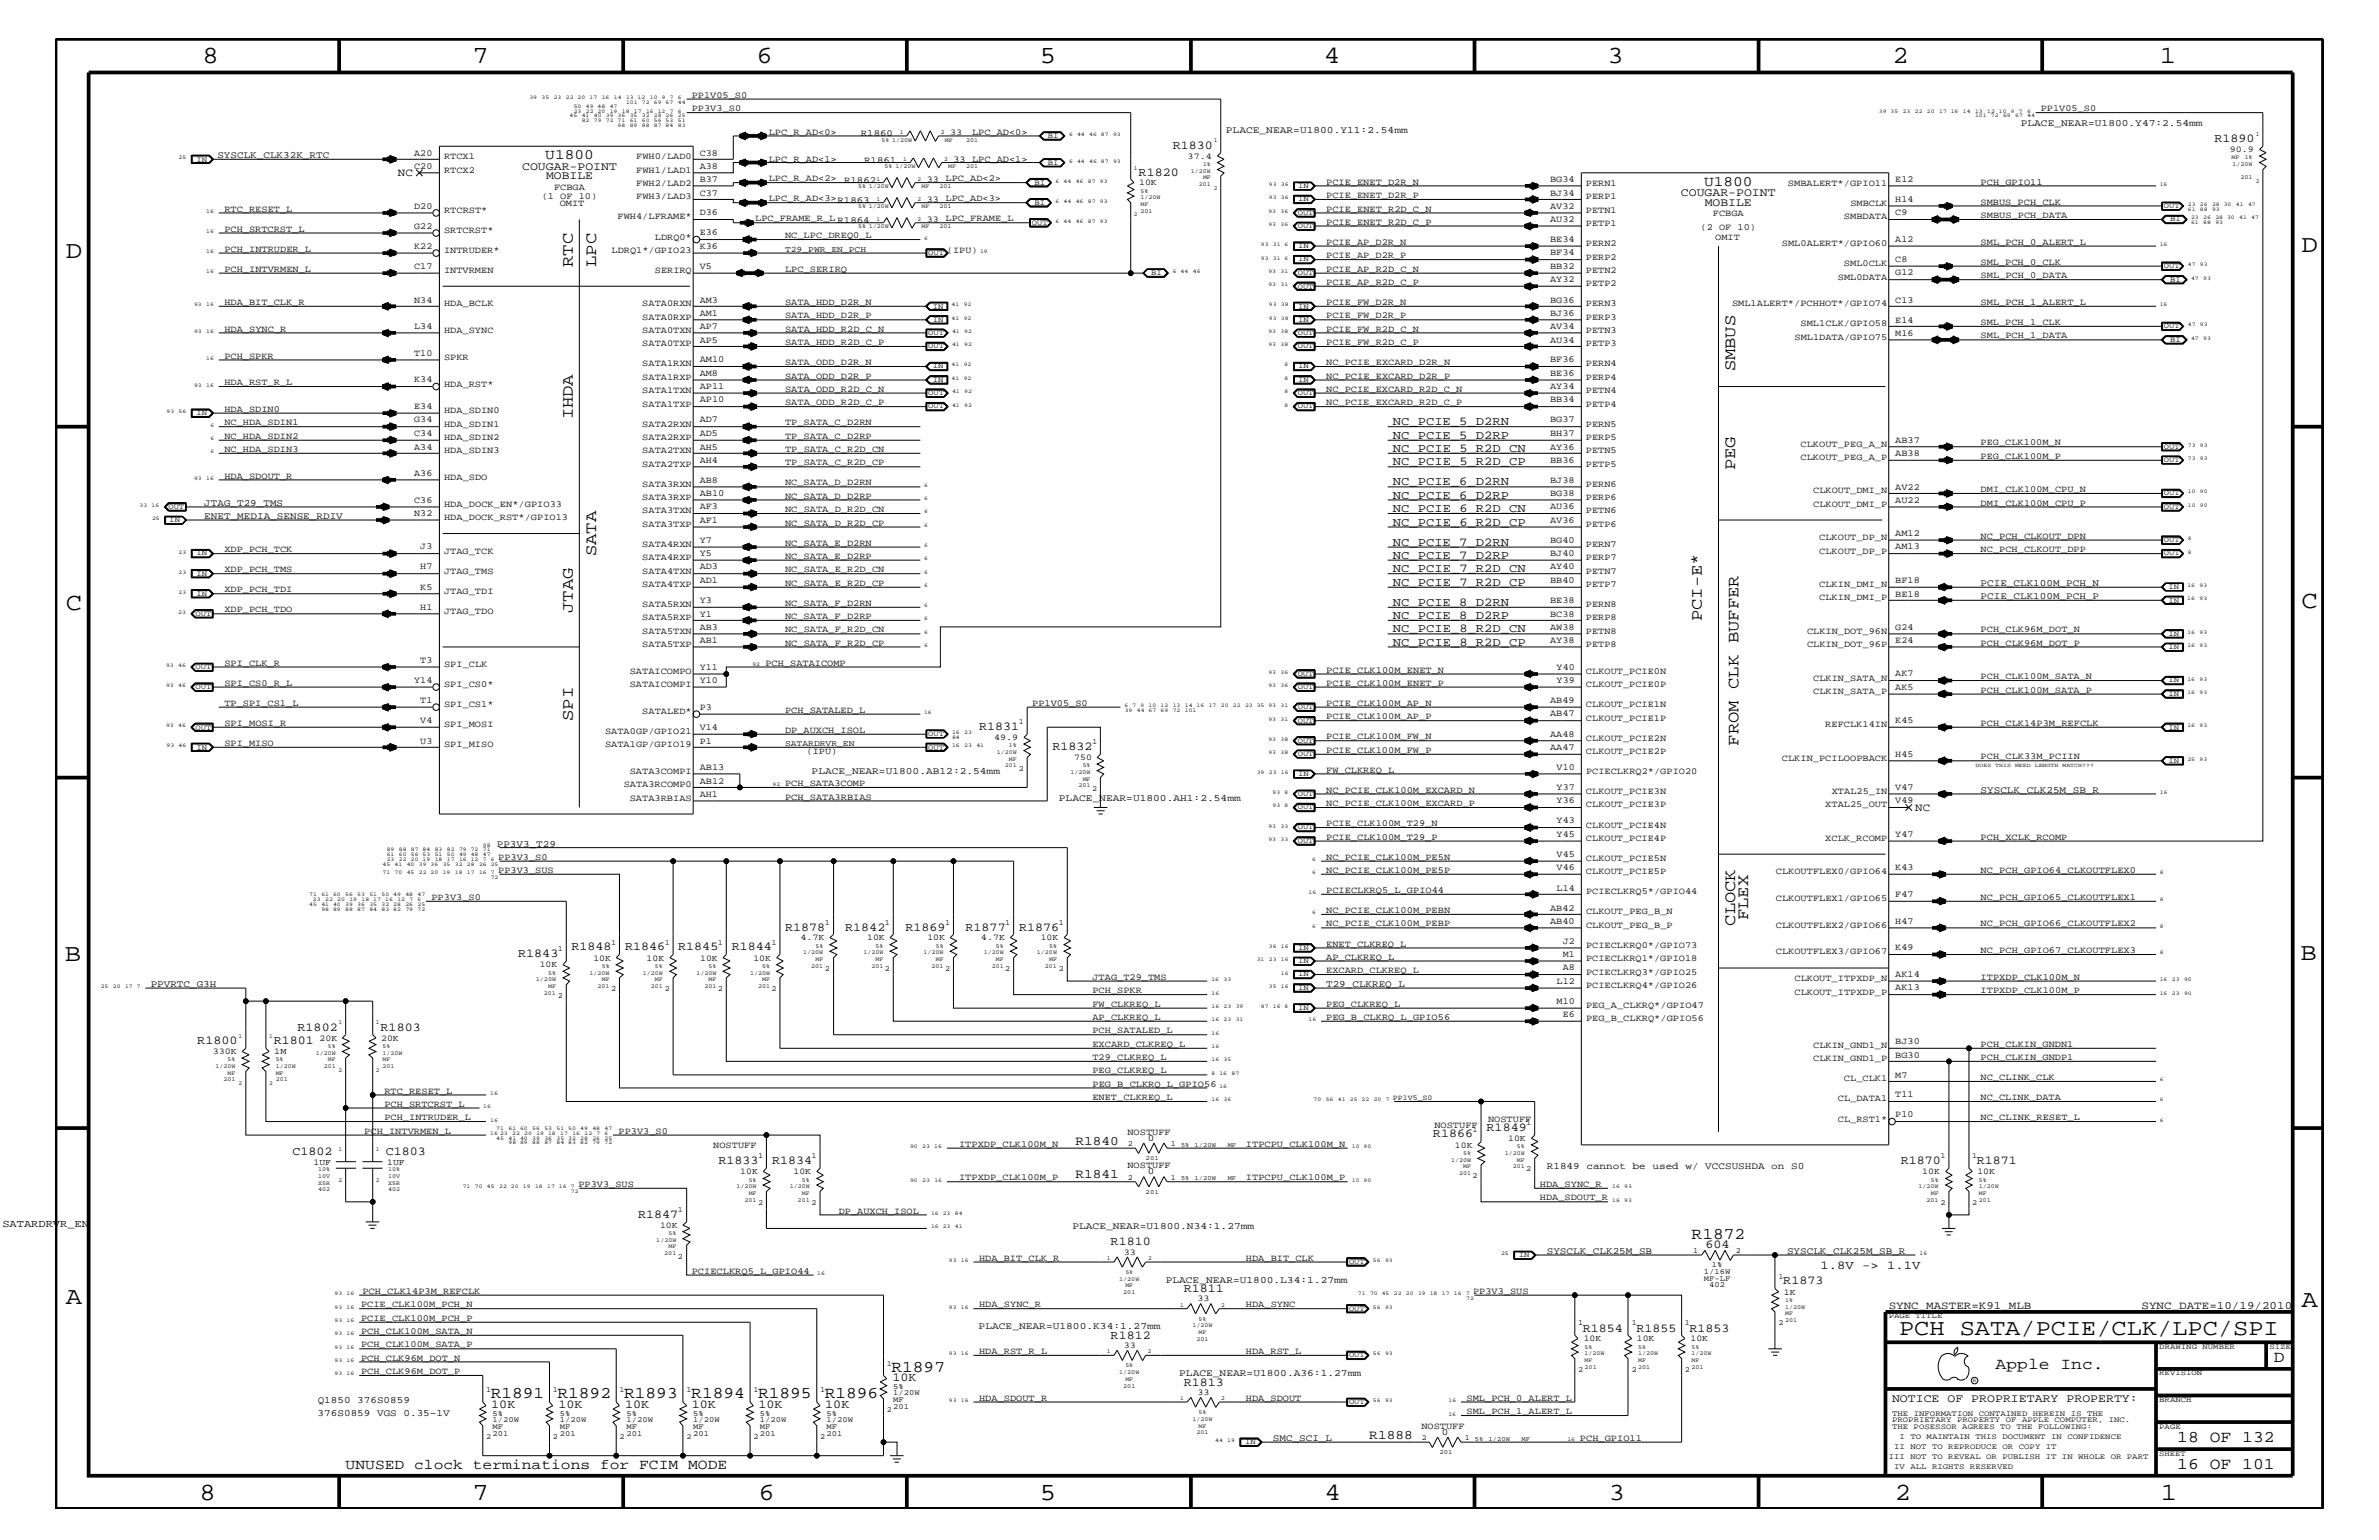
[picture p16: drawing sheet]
<svg xmlns="http://www.w3.org/2000/svg" width="432mm" height="279mm" viewBox="0 0 432 279" stroke-linecap="round" stroke-linejoin="round" font-family="sans-serif">
<defs><g id="words">
<g font-size="4.5">
<text x="36.7" y="11.5">8</text>
<text x="85.8" y="11.5">7</text>
<text x="137.3" y="11.5">6</text>
<text x="188.7" y="11.5">5</text>
<text x="240.3" y="11.5">4</text>
<text x="291.8" y="11.5">3</text>
<text x="343.5" y="11.5">2</text>
<text x="392" y="11.5">1</text>
<text x="11.9" y="46.8">D</text>
<text x="417.8" y="45.7">D</text>
<text x="11.9" y="110.6">C</text>
<text x="417.7" y="110.3">C</text>
<text x="11.8" y="174.3">B</text>
<text x="417.6" y="174.2">B</text>
<text x="11.9" y="236.7">A</text>
<text x="417.7" y="237.1">A</text>
<text x="36.2" y="272.1">8</text>
<text x="85.8" y="272.1">7</text>
<text x="137.7" y="272.1">6</text>
<text x="188.7" y="272.1">5</text>
<text x="240.4" y="272.1">4</text>
<text x="292" y="272.1">3</text>
<text x="343.9" y="272.1">2</text>
<text x="392.2" y="272.1">1</text>
</g>
<text font-size="4.1" x="344.7" y="242.3">PCH SATA/PCIE/CLK/LPC/SPI</text>
<g font-size="3">
<text x="104" y="48.4" transform="rotate(-90 104 48.4)">RTC</text>
<text x="108.2" y="48.4" transform="rotate(-90 108.2 48.4)">LPC</text>
<text x="315" y="67.4" transform="rotate(-90 315 67.4)">SMBUS</text>
<text x="104" y="76.1" transform="rotate(-90 104 76.1)">IHDA</text>
<text x="315" y="85.3" transform="rotate(-90 315 85.3)">PEG</text>
<text x="108.2" y="100.9" transform="rotate(-90 108.2 100.9)">SATA</text>
<text x="104" y="111.2" transform="rotate(-90 104 111.2)">JTAG</text>
<text x="308.9" y="112.7" transform="rotate(-90 308.9 112.7)">PCI-E*</text>
<text x="104" y="130.8" transform="rotate(-90 104 130.8)">SPI</text>
<text x="315.6" y="135.3" transform="rotate(-90 315.6 135.3)">FROM CLK BUFFER</text>
<text x="315" y="168" transform="rotate(-90 315 168)">CLOCK</text>
<text x="317.3" y="166.9" transform="rotate(-90 317.3 166.9)">FLEX</text>
<text x="307" y="224.7">R1872</text>
<text x="161.8" y="248.9">R1897</text>
<text x="362.2" y="248.4">Apple Inc.</text>
<text x="412.7" y="247.1">D</text>
<text x="89.1" y="253.7">R1891</text>
<text x="101.2" y="253.7">R1892</text>
<text x="113.3" y="253.7">R1893</text>
<text x="125.5" y="253.7">R1894</text>
<text x="137.6" y="253.7">R1895</text>
<text x="149.7" y="253.7">R1896</text>
<text x="395.2" y="261.6">18 OF 132</text>
<text x="395.2" y="266.6">16 OF 101</text>
</g>
<g font-size="2.6">
<text x="99" y="28.9">U1800</text>
<text x="309.3" y="33.7">U1800</text>
<text x="62.7" y="266.6">UNUSED clock terminations for FCIM MODE</text>
</g>
<g font-size="2.4">
<text x="195.2" y="207.7">R1840</text>
<text x="195.2" y="213.8">R1841</text>
<text x="248.5" y="261.1">R1888</text>
</g>
<g font-size="2.2">
<text x="212.9" y="27">R1830</text>
<text x="401.9" y="25.8">R1890</text>
<text x="206.7" y="31.9">R1820</text>
<text x="252.8" y="77.2">NC_PCIE_5_D2RN</text>
<text x="252.8" y="79.6">NC_PCIE_5_D2RP</text>
<text x="252.8" y="82">NC_PCIE_5_R2D_CN</text>
<text x="252.8" y="88.1">NC_PCIE_6_D2RN</text>
<text x="252.8" y="84.4">NC_PCIE_5_R2D_CP</text>
<text x="252.8" y="90.5">NC_PCIE_6_D2RP</text>
<text x="252.8" y="95.4">NC_PCIE_6_R2D_CP</text>
<text x="252.8" y="92.9">NC_PCIE_6_R2D_CN</text>
<text x="252.8" y="99">NC_PCIE_7_D2RN</text>
<text x="252.8" y="101.4">NC_PCIE_7_D2RP</text>
<text x="252.8" y="103.8">NC_PCIE_7_R2D_CN</text>
<text x="252.8" y="106.3">NC_PCIE_7_R2D_CP</text>
<text x="252.8" y="112.3">NC_PCIE_8_D2RP</text>
<text x="252.8" y="109.9">NC_PCIE_8_D2RN</text>
<text x="252.8" y="117.2">NC_PCIE_8_R2D_CP</text>
<text x="252.8" y="114.8">NC_PCIE_8_R2D_CN</text>
<text x="177.7" y="132.4">R1831</text>
<text x="191" y="136.1">R1832</text>
<text x="94.1" y="173.7">R1843</text>
<text x="103.7" y="172.4">R1848</text>
<text x="113.5" y="172.4">R1846</text>
<text x="123.1" y="172.4">R1845</text>
<text x="132.8" y="172.4">R1844</text>
<text x="142.5" y="168.9">R1878</text>
<text x="153.4" y="168.9">R1842</text>
<text x="164.3" y="168.9">R1869</text>
<text x="175.3" y="168.9">R1877</text>
<text x="185" y="168.9">R1876</text>
<text x="35.8" y="189.4">R1800</text>
<text x="49.7" y="189.4">R1801</text>
<text x="54" y="187">R1802</text>
<text x="69.1" y="187">R1803</text>
<text x="53.1" y="209.6">C1802</text>
<text x="70" y="209.6">C1803</text>
<text x="260.1" y="206.4">R1866</text>
<text x="269.8" y="205.2">R1849</text>
<text x="130.4" y="211.3">R1833</text>
<text x="140.1" y="211.3">R1834</text>
<text x="345" y="211.3">R1870</text>
<text x="358.8" y="211.3">R1871</text>
<text x="115.8" y="220.9">R1847</text>
<text x="201.6" y="225.9">R1810</text>
<text x="309.5" y="226.4">604</text>
<text x="323.7" y="233">R1873</text>
<text x="330.5" y="230.3">1.8V -&gt; 1.1V</text>
<text x="214.9" y="234.4">R1811</text>
<text x="201.6" y="242.9">R1812</text>
<text x="287.3" y="241.6">R1854</text>
<text x="297" y="241.6">R1855</text>
<text x="306.7" y="241.6">R1853</text>
<text x="162" y="250.6">10K</text>
<text x="214.9" y="251.4">R1813</text>
<text x="89.2" y="255.5">10K</text>
<text x="101.3" y="255.5">10K</text>
<text x="113.5" y="255.5">10K</text>
<text x="125.6" y="255.5">10K</text>
<text x="137.7" y="255.5">10K</text>
<text x="149.8" y="255.5">10K</text>
</g>
<g font-size="2.1">
<text x="94.8" y="30.8">COUGAR-POINT</text>
<text x="99.1" y="32.5">MOBILE</text>
<text x="305.1" y="35.6">COUGAR-POINT</text>
<text x="309.4" y="37.4">MOBILE</text>
<text x="343.4" y="254.4">NOTICE OF PROPRIETARY PROPERTY:</text>
</g>
<g font-size="2">
<text x="72.2" y="31.9">NC</text>
<text x="347.6" y="147.1">NC</text>
<text x="342.8" y="237.4">SYNC_MASTER=K91_MLB</text>
<text x="388.7" y="237.4">SYNC_DATE=10/19/2010</text>
</g>
<text font-size="1.9" x=".4" y="222.6">SATARDRVR_EN</text>
<g font-size="1.8">
<text x="366.8" y="22.9">PLACE_NEAR=U1800.Y47:2.54mm</text>
<text x="39.5" y="28.6">SYSCLK_CLK32K_RTC</text>
<text x="222.5" y="24.2">PLACE_NEAR=U1800.Y11:2.54mm</text>
<text x="37.1" y="94.2">ENET_MEDIA_SENSE_RDIV</text>
<text x="37.1" y="91.7">JTAG_T29_TMS</text>
<text x="359.5" y="106.3">PCIE_CLK100M_PCH_N</text>
<text x="359.5" y="108.7">PCIE_CLK100M_PCH_P</text>
<text x="147.3" y="140.5">PLACE_NEAR=U1800.AB12:2.54mm</text>
<text x="359.5" y="143.9">SYSCLK_CLK25M_SB_R</text>
<text x="192.2" y="145.4">PLACE_NEAR=U1800.AH1:2.54mm</text>
<text x="90.2" y="153.7">PP3V3_T29</text>
<text x="27.3" y="179">PPVRTC_G3H</text>
<text x="240.7" y="179">T29_CLKREQ_L</text>
<text x="208.4" y="207">0</text>
<text x="208.4" y="213">0</text>
<text x="280.8" y="212.1">R1849 cannot be used w/ VCCSUSHDA on S0</text>
<text x="194.6" y="223">PLACE_NEAR=U1800.N34:1.27mm</text>
<text x="280.8" y="227.5">SYSCLK_CLK25M_SB</text>
<text x="324.4" y="227.5">SYSCLK_CLK25M_SB_R</text>
<text x="211.6" y="232.7">PLACE_NEAR=U1800.L34:1.27mm</text>
<text x="177.6" y="241.2">PLACE_NEAR=U1800.K34:1.27mm</text>
<text x="214" y="249.6">PLACE_NEAR=U1800.A36:1.27mm</text>
<text x="57.7" y="257">376S0859 VGS 0.35~1V</text>
<text x="57.7" y="254.5">Q1850 376S0859</text>
<text x="231.1" y="261.4">SMC_SCI_L</text>
<text x="261.7" y="260.4">0</text>
</g>
<g font-size="1.7">
<text x="125.6" y="17.7">PP1V05_S0</text>
<text x="125.6" y="20.2">PP3V3_S0</text>
<text x="370.4" y="20.2">PP1V05_S0</text>
<text x="75.2" y="28.2">A20</text>
<text x="80.6" y="28.9">RTCX1</text>
<text x="115.5" y="28.9">FWH0/LAD0</text>
<text x="127" y="28.2">C38</text>
<text x="139.5" y="24.4">LPC_R_AD&lt;0&gt;</text>
<text x="139.5" y="29.3">LPC_R_AD&lt;1&gt;</text>
<text x="156.3" y="24.7">R1860</text>
<text x="156.8" y="29.5">R1861</text>
<text x="176.4" y="24.4">LPC_AD&lt;0&gt;</text>
<text x="75.2" y="30.6">C20</text>
<text x="80.6" y="31.4">RTCX2</text>
<text x="100.6" y="34.4">FCBGA</text>
<text x="115.5" y="31.4">FWH1/LAD1</text>
<text x="115.5" y="33.7">FWH2/LAD2</text>
<text x="127" y="35.5">C37</text>
<text x="127" y="33">B37</text>
<text x="127" y="30.6">A38</text>
<text x="139.5" y="32.9">LPC_R_AD&lt;2&gt;</text>
<text x="153.2" y="33.1">R1862</text>
<text x="240.7" y="33.6">PCIE_ENET_D2R_N</text>
<text x="240.7" y="35.9">PCIE_ENET_D2R_P</text>
<text x="281.3" y="35.5">BJ34</text>
<text x="281.3" y="33">BG34</text>
<text x="287.9" y="33.7">PERN1</text>
<text x="324.5" y="33.7">SMBALERT*/GPIO11</text>
<text x="344" y="33">E12</text>
<text x="359.5" y="33.6">PCH_GPIO11</text>
<text x="40.7" y="38.4">RTC_RESET_L</text>
<text x="75.2" y="37.9">D20</text>
<text x="75.2" y="41.5">G22</text>
<text x="80.6" y="38.6">RTCRST*</text>
<text x="98.3" y="36.2">(1 OF 10)</text>
<text x="101.6" y="37.4">OMIT</text>
<text x="112.1" y="39.8">FWH4/LFRAME*</text>
<text x="115.5" y="36.2">FWH3/LAD3</text>
<text x="127" y="39.1">D36</text>
<text x="137.1" y="40.2">LPC_FRAME_R_L R1864</text>
<text x="139.5" y="36.5">LPC_R_AD&lt;3&gt;R1863</text>
<text x="171.6" y="40.2">LPC_FRAME_L</text>
<text x="240.7" y="40.8">PCIE_ENET_R2D_C_P</text>
<text x="240.7" y="38.4">PCIE_ENET_R2D_C_N</text>
<text x="281.3" y="40.3">AU32</text>
<text x="281.3" y="37.9">AV32</text>
<text x="287.9" y="36.2">PERP1</text>
<text x="287.9" y="38.6">PETN1</text>
<text x="287.9" y="41">PETP1</text>
<text x="308.7" y="41.7">(2 OF 10)</text>
<text x="310.9" y="39.2">FCBGA</text>
<text x="334.7" y="39.8">SMBDATA</text>
<text x="335.9" y="37.4">SMBCLK</text>
<text x="344" y="39.1">C9</text>
<text x="344" y="36.7">H14</text>
<text x="359.5" y="39.6">SMBUS_PCH_DATA</text>
<text x="359.5" y="37.2">SMBUS_PCH_CLK</text>
<text x="40.7" y="42">PCH_SRTCRST_L</text>
<text x="40.7" y="45.7">PCH_INTRUDER_L</text>
<text x="75.2" y="45.2">K22</text>
<text x="80.6" y="42.3">SRTCRST*</text>
<text x="80.6" y="45.9">INTRUDER*</text>
<text x="111" y="45.9">LDRQ1*/GPIO23</text>
<text x="118.9" y="43.5">LDRQ0*</text>
<text x="127" y="45.2">K36</text>
<text x="127" y="42.7">E36</text>
<text x="142.5" y="43.2">NC_LPC_DREQ0_L</text>
<text x="171.9" y="45.9">(IPU)</text>
<text x="240.7" y="46.8">PCIE_AP_D2R_P</text>
<text x="240.7" y="44.4">PCIE_AP_D2R_N</text>
<text x="281.3" y="46.3">BF34</text>
<text x="281.3" y="44">BE34</text>
<text x="287.9" y="44.6">PERN2</text>
<text x="287.9" y="47.1">PERP2</text>
<text x="311.3" y="43.5">OMIT</text>
<text x="323.4" y="44.6">SML0ALERT*/GPIO60</text>
<text x="344" y="47.6">C8</text>
<text x="344" y="44">A12</text>
<text x="359.5" y="44.4">SML_PCH_0_ALERT_L</text>
<text x="40.7" y="49.3">PCH_INTVRMEN_L</text>
<text x="75.2" y="48.8">C17</text>
<text x="80.6" y="49.6">INTVRMEN</text>
<text x="118.9" y="49.6">SERIRQ</text>
<text x="127" y="48.8">V5</text>
<text x="142.5" y="49.3">LPC_SERIRQ</text>
<text x="240.7" y="49.3">PCIE_AP_R2D_C_N</text>
<text x="240.7" y="51.7">PCIE_AP_R2D_C_P</text>
<text x="281.3" y="51.3">AY32</text>
<text x="281.3" y="48.8">BB32</text>
<text x="287.9" y="51.9">PETP2</text>
<text x="287.9" y="49.6">PETN2</text>
<text x="333.6" y="50.7">SML0DATA</text>
<text x="334.7" y="48.3">SML0CLK</text>
<text x="344" y="50">G12</text>
<text x="359.5" y="50.5">SML_PCH_0_DATA</text>
<text x="359.5" y="48">SML_PCH_0_CLK</text>
<text x="40.7" y="55.3">HDA_BIT_CLK_R</text>
<text x="75.2" y="54.9">N34</text>
<text x="75.2" y="59.7">L34</text>
<text x="80.6" y="55.6">HDA_BCLK</text>
<text x="116.6" y="58">SATA0RXP</text>
<text x="116.6" y="55.6">SATA0RXN</text>
<text x="127" y="57.3">AM1</text>
<text x="127" y="54.9">AM3</text>
<text x="127" y="59.7">AP7</text>
<text x="142.5" y="57.8">SATA_HDD_D2R_P</text>
<text x="142.5" y="55.3">SATA_HDD_D2R_N</text>
<text x="240.7" y="57.8">PCIE_FW_D2R_P</text>
<text x="240.7" y="55.3">PCIE_FW_D2R_N</text>
<text x="281.3" y="59.7">AV34</text>
<text x="281.3" y="57.3">BJ36</text>
<text x="281.3" y="54.9">BG36</text>
<text x="287.9" y="55.6">PERN3</text>
<text x="287.9" y="58">PERP3</text>
<text x="314.4" y="55.6">SML1ALERT*/PCHHOT*/GPIO74</text>
<text x="326.8" y="59.2">SML1CLK/GPIO58</text>
<text x="344" y="58.5">E14</text>
<text x="344" y="54.9">C13</text>
<text x="359.5" y="59">SML_PCH_1_CLK</text>
<text x="359.5" y="55.3">SML_PCH_1_ALERT_L</text>
<text x="40.7" y="65.1">PCH_SPKR</text>
<text x="40.7" y="60.2">HDA_SYNC_R</text>
<text x="75.2" y="64.5">T10</text>
<text x="80.6" y="60.4">HDA_SYNC</text>
<text x="80.6" y="65.3">SPKR</text>
<text x="116.6" y="62.9">SATA0TXP</text>
<text x="116.6" y="60.4">SATA0TXN</text>
<text x="127" y="62.2">AP5</text>
<text x="127" y="65.7">AM10</text>
<text x="142.5" y="60.2">SATA_HDD_R2D_C_N</text>
<text x="142.5" y="62.6">SATA_HDD_R2D_C_P</text>
<text x="240.7" y="62.6">PCIE_FW_R2D_C_P</text>
<text x="240.7" y="60.2">PCIE_FW_R2D_C_N</text>
<text x="281.3" y="62.2">AU34</text>
<text x="281.3" y="65.7">BF36</text>
<text x="287.9" y="62.9">PETP3</text>
<text x="287.9" y="60.4">PETN3</text>
<text x="325.7" y="61.7">SML1DATA/GPIO75</text>
<text x="344" y="60.9">M16</text>
<text x="359.5" y="61.4">SML_PCH_1_DATA</text>
<text x="40.7" y="69.9">HDA_RST_R_L</text>
<text x="75.2" y="69.4">K34</text>
<text x="80.6" y="70.1">HDA_RST*</text>
<text x="116.6" y="68.9">SATA1RXP</text>
<text x="116.6" y="71.3">SATA1TXN</text>
<text x="116.6" y="66.5">SATA1RXN</text>
<text x="127" y="68.2">AM8</text>
<text x="127" y="70.6">AP11</text>
<text x="142.5" y="68.7">SATA_ODD_D2R_P</text>
<text x="142.5" y="66.2">SATA_ODD_D2R_N</text>
<text x="142.5" y="71.1">SATA_ODD_R2D_C_N</text>
<text x="240.7" y="66.2">NC_PCIE_EXCARD_D2R_N</text>
<text x="240.7" y="68.7">NC_PCIE_EXCARD_D2R_P</text>
<text x="240.7" y="71.1">NC_PCIE_EXCARD_R2D_C_N</text>
<text x="281.3" y="70.6">AY34</text>
<text x="281.3" y="68.2">BE36</text>
<text x="287.9" y="71.3">PETN4</text>
<text x="287.9" y="68.9">PERP4</text>
<text x="287.9" y="66.5">PERN4</text>
<text x="40.7" y="77.2">NC_HDA_SDIN1</text>
<text x="40.7" y="74.7">HDA_SDIN0</text>
<text x="75.2" y="76.7">G34</text>
<text x="75.2" y="74.3">E34</text>
<text x="80.6" y="75">HDA_SDIN0</text>
<text x="80.6" y="77.4">HDA_SDIN1</text>
<text x="116.6" y="77.4">SATA2RXN</text>
<text x="116.6" y="73.8">SATA1TXP</text>
<text x="127" y="76.7">AD7</text>
<text x="127" y="73">AP10</text>
<text x="142.5" y="77.2">TP_SATA_C_D2RN</text>
<text x="142.5" y="73.5">SATA_ODD_R2D_C_P</text>
<text x="240.7" y="73.5">NC_PCIE_EXCARD_R2D_C_P</text>
<text x="281.3" y="73">BB34</text>
<text x="281.3" y="76.7">BG37</text>
<text x="287.9" y="73.8">PETP4</text>
<text x="287.9" y="77.4">PERN5</text>
<text x="40.7" y="82">NC_HDA_SDIN3</text>
<text x="40.7" y="79.6">NC_HDA_SDIN2</text>
<text x="75.2" y="81.6">A34</text>
<text x="75.2" y="79.1">C34</text>
<text x="80.6" y="82.2">HDA_SDIN3</text>
<text x="80.6" y="79.9">HDA_SDIN2</text>
<text x="116.6" y="82.2">SATA2TXN</text>
<text x="116.6" y="79.9">SATA2RXP</text>
<text x="127" y="83.9">AH4</text>
<text x="127" y="81.6">AH5</text>
<text x="127" y="79.1">AD5</text>
<text x="142.5" y="79.6">TP_SATA_C_D2RP</text>
<text x="142.5" y="82">TP_SATA_C_R2D_CN</text>
<text x="281.3" y="83.9">BB36</text>
<text x="281.3" y="81.6">AY36</text>
<text x="281.3" y="79.1">BH37</text>
<text x="287.9" y="82.2">PETN5</text>
<text x="287.9" y="79.9">PERP5</text>
<text x="326.8" y="83.5">CLKOUT_PEG_A_P</text>
<text x="326.8" y="81.1">CLKOUT_PEG_A_N</text>
<text x="344" y="82.7">AB38</text>
<text x="344" y="80.3">AB37</text>
<text x="359.5" y="83.3">PEG_CLK100M_P</text>
<text x="359.5" y="80.8">PEG_CLK100M_N</text>
<text x="40.7" y="86.9">HDA_SDOUT_R</text>
<text x="75.2" y="86.4">A36</text>
<text x="80.6" y="87.1">HDA_SDO</text>
<text x="116.6" y="84.7">SATA2TXP</text>
<text x="116.6" y="88.3">SATA3RXN</text>
<text x="127" y="87.6">AB8</text>
<text x="142.5" y="88.1">NC_SATA_D_D2RN</text>
<text x="142.5" y="84.4">TP_SATA_C_R2D_CP</text>
<text x="281.3" y="87.6">BJ38</text>
<text x="287.9" y="88.3">PERN6</text>
<text x="287.9" y="84.7">PETP5</text>
<text x="329.1" y="89.5">CLKOUT_DMI_N</text>
<text x="344" y="88.8">AV22</text>
<text x="359.5" y="89.3">DMI_CLK100M_CPU_N</text>
<text x="75.2" y="93.7">N32</text>
<text x="75.2" y="91.2">C36</text>
<text x="80.6" y="92">HDA_DOCK_EN*/GPIO33</text>
<text x="80.6" y="94.3">HDA_DOCK_RST*/GPIO13</text>
<text x="116.6" y="90.7">SATA3RXP</text>
<text x="116.6" y="93.2">SATA3TXN</text>
<text x="116.6" y="95.6">SATA3TXP</text>
<text x="127" y="94.9">AF1</text>
<text x="127" y="92.4">AF3</text>
<text x="127" y="90">AB10</text>
<text x="142.5" y="90.5">NC_SATA_D_D2RP</text>
<text x="142.5" y="92.9">NC_SATA_D_R2D_CN</text>
<text x="142.5" y="95.4">NC_SATA_D_R2D_CP</text>
<text x="281.3" y="94.9">AV36</text>
<text x="281.3" y="92.4">AU36</text>
<text x="281.3" y="90">BG38</text>
<text x="287.9" y="93.2">PETN6</text>
<text x="287.9" y="95.6">PETP6</text>
<text x="287.9" y="90.7">PERP6</text>
<text x="329.1" y="92">CLKOUT_DMI_P</text>
<text x="344" y="91.2">AU22</text>
<text x="359.5" y="91.7">DMI_CLK100M_CPU_P</text>
<text x="40.7" y="100.2">XDP_PCH_TCK</text>
<text x="76.3" y="99.7">J3</text>
<text x="80.6" y="100.4">JTAG_TCK</text>
<text x="116.6" y="99.3">SATA4RXN</text>
<text x="116.6" y="101.6">SATA4RXP</text>
<text x="127" y="101">Y5</text>
<text x="127" y="98.5">Y7</text>
<text x="142.5" y="101.4">NC_SATA_E_D2RP</text>
<text x="142.5" y="99">NC_SATA_E_D2RN</text>
<text x="281.3" y="101">BJ40</text>
<text x="281.3" y="98.5">BG40</text>
<text x="287.9" y="101.6">PERP7</text>
<text x="287.9" y="99.3">PERN7</text>
<text x="330.2" y="98">CLKOUT_DP_N</text>
<text x="330.2" y="100.4">CLKOUT_DP_P</text>
<text x="344" y="99.7">AM13</text>
<text x="344" y="97.3">AM12</text>
<text x="359.5" y="97.7">NC_PCH_CLKOUT_DPN</text>
<text x="359.5" y="100.2">NC_PCH_CLKOUT_DPP</text>
<text x="40.7" y="107.5">XDP_PCH_TDI</text>
<text x="40.7" y="103.8">XDP_PCH_TMS</text>
<text x="76.3" y="103.3">H7</text>
<text x="76.3" y="107">K5</text>
<text x="80.6" y="104.1">JTAG_TMS</text>
<text x="80.6" y="107.7">JTAG_TDI</text>
<text x="116.6" y="104.1">SATA4TXN</text>
<text x="116.6" y="106.5">SATA4TXP</text>
<text x="127" y="105.8">AD1</text>
<text x="127" y="103.3">AD3</text>
<text x="142.5" y="106.3">NC_SATA_E_R2D_CP</text>
<text x="142.5" y="103.8">NC_SATA_E_R2D_CN</text>
<text x="281.3" y="105.8">BB40</text>
<text x="281.3" y="103.3">AY40</text>
<text x="287.9" y="106.5">PETP7</text>
<text x="287.9" y="104.1">PETN7</text>
<text x="330.2" y="106.5">CLKIN_DMI_N</text>
<text x="344" y="105.8">BF18</text>
<text x="40.7" y="111.1">XDP_PCH_TDO</text>
<text x="76.3" y="110.6">H1</text>
<text x="80.6" y="111.4">JTAG_TDO</text>
<text x="116.6" y="110.2">SATA5RXN</text>
<text x="116.6" y="112.6">SATA5RXP</text>
<text x="127" y="111.9">Y1</text>
<text x="127" y="109.4">Y3</text>
<text x="142.5" y="112.3">NC_SATA_F_D2RP</text>
<text x="142.5" y="109.9">NC_SATA_F_D2RN</text>
<text x="281.3" y="111.9">BC38</text>
<text x="281.3" y="109.4">BE38</text>
<text x="287.9" y="112.6">PERP8</text>
<text x="287.9" y="110.2">PERN8</text>
<text x="330.2" y="108.9">CLKIN_DMI_P</text>
<text x="344" y="108.2">BE18</text>
<text x="116.6" y="115">SATA5TXN</text>
<text x="116.6" y="117.4">SATA5TXP</text>
<text x="127" y="116.7">AB1</text>
<text x="127" y="114.2">AB3</text>
<text x="142.5" y="117.2">NC_SATA_F_R2D_CP</text>
<text x="142.5" y="114.8">NC_SATA_F_R2D_CN</text>
<text x="281.3" y="116.7">AY38</text>
<text x="281.3" y="114.2">AW38</text>
<text x="287.9" y="117.4">PETP8</text>
<text x="287.9" y="115">PETN8</text>
<text x="328" y="117.4">CLKIN_DOT_96P</text>
<text x="328" y="115">CLKIN_DOT_96N</text>
<text x="344" y="116.7">E24</text>
<text x="344" y="114.2">G24</text>
<text x="359.5" y="117.2">PCH_CLK96M_DOT_P</text>
<text x="359.5" y="114.8">PCH_CLK96M_DOT_N</text>
<text x="40.7" y="124.4">SPI_CS0_R_L</text>
<text x="40.7" y="120.8">SPI_CLK_R</text>
<text x="75.2" y="124">Y14</text>
<text x="76.3" y="120.3">T3</text>
<text x="80.6" y="121">SPI_CLK</text>
<text x="80.6" y="124.7">SPI_CS0*</text>
<text x="114.3" y="122.3">SATAICOMPO</text>
<text x="114.3" y="124.7">SATAICOMPI</text>
<text x="127" y="121.5">Y11</text>
<text x="127" y="124">Y10</text>
<text x="138.9" y="120.8">PCH_SATAICOMP</text>
<text x="240.7" y="122">PCIE_CLK100M_ENET_N</text>
<text x="240.7" y="124.4">PCIE_CLK100M_ENET_P</text>
<text x="282.5" y="124">Y39</text>
<text x="282.5" y="121.5">Y40</text>
<text x="287.9" y="122.3">CLKOUT_PCIE0N</text>
<text x="287.9" y="124.7">CLKOUT_PCIE0P</text>
<text x="329.1" y="123.5">CLKIN_SATA_N</text>
<text x="329.1" y="125.9">CLKIN_SATA_P</text>
<text x="344" y="125.2">AK5</text>
<text x="344" y="122.7">AK7</text>
<text x="359.5" y="123.2">PCH_CLK100M_SATA_N</text>
<text x="359.5" y="125.7">PCH_CLK100M_SATA_P</text>
<text x="40.7" y="128">TP_SPI_CS1_L</text>
<text x="40.7" y="131.7">SPI_MOSI_R</text>
<text x="76.3" y="131.3">V4</text>
<text x="76.3" y="127.6">T1</text>
<text x="80.6" y="128.3">SPI_CS1*</text>
<text x="80.6" y="131.9">SPI_MOSI</text>
<text x="116.6" y="129.6">SATALED*</text>
<text x="127" y="128.8">P3</text>
<text x="142.5" y="129.3">PCH_SATALED_L</text>
<text x="187.4" y="128">PP1V05_S0</text>
<text x="240.7" y="128">PCIE_CLK100M_AP_N</text>
<text x="240.7" y="130.5">PCIE_CLK100M_AP_P</text>
<text x="281.3" y="130">AB47</text>
<text x="281.3" y="127.6">AB49</text>
<text x="287.9" y="128.3">CLKOUT_PCIE1N</text>
<text x="287.9" y="130.8">CLKOUT_PCIE1P</text>
<text x="331.3" y="131.9">REFCLK14IN</text>
<text x="344" y="131.3">K45</text>
<text x="359.5" y="131.7">PCH_CLK14P3M_REFCLK</text>
<text x="40.7" y="135.3">SPI_MISO</text>
<text x="76.3" y="134.9">U3</text>
<text x="80.6" y="135.6">SPI_MISO</text>
<text x="109.8" y="133.2">SATA0GP/GPIO21</text>
<text x="109.8" y="135.6">SATA1GP/GPIO19</text>
<text x="127" y="134.9">P1</text>
<text x="127" y="132.4">V14</text>
<text x="142.5" y="133">DP_AUXCH_ISOL</text>
<text x="146.4" y="136.8">(IPU)</text>
<text x="240.7" y="136.6">PCIE_CLK100M_FW_P</text>
<text x="240.7" y="134.1">PCIE_CLK100M_FW_N</text>
<text x="281.3" y="136.1">AA47</text>
<text x="281.3" y="133.6">AA48</text>
<text x="287.9" y="136.8">CLKOUT_PCIE2P</text>
<text x="287.9" y="134.4">CLKOUT_PCIE2N</text>
<text x="344" y="137.3">H45</text>
<text x="359.5" y="137.8">PCH_CLK33M_PCIIN</text>
<text x="113.2" y="142.9">SATA3RCOMP0</text>
<text x="114.3" y="140.4">SATA3COMPI</text>
<text x="127" y="139.7">AB13</text>
<text x="127" y="142.2">AB12</text>
<text x="142.5" y="142.6">PCH_SATA3COMP</text>
<text x="240.7" y="143.9">NC_PCIE_CLK100M_EXCARD_N</text>
<text x="240.7" y="140.2">FW_CLKREQ_L</text>
<text x="282.5" y="139.7">V10</text>
<text x="282.5" y="143.4">Y37</text>
<text x="287.9" y="140.4">PCIECLKRQ2*/GPIO20</text>
<text x="323.4" y="138">CLKIN_PCILOOPBACK</text>
<text x="344" y="143.4">V47</text>
<text x="114.3" y="145.3">SATA3RBIAS</text>
<text x="127" y="144.6">AH1</text>
<text x="142.5" y="145.1">PCH_SATA3RBIAS</text>
<text x="240.7" y="149.9">PCIE_CLK100M_T29_N</text>
<text x="240.7" y="146.2">NC_PCIE_CLK100M_EXCARD_P</text>
<text x="282.5" y="149.4">Y43</text>
<text x="282.5" y="145.7">Y36</text>
<text x="287.9" y="146.5">CLKOUT_PCIE3P</text>
<text x="287.9" y="144">CLKOUT_PCIE3N</text>
<text x="331.3" y="146.5">XTAL25_OUT</text>
<text x="332.5" y="144">XTAL25_IN</text>
<text x="344" y="145.7">V49</text>
<text x="90.4" y="156">PP3V3_S0</text>
<text x="240.7" y="152.3">PCIE_CLK100M_T29_P</text>
<text x="240.7" y="156">NC_PCIE_CLK100M_PE5N</text>
<text x="282.5" y="155.5">V45</text>
<text x="282.5" y="151.8">Y45</text>
<text x="287.9" y="152.6">CLKOUT_PCIE4P</text>
<text x="287.9" y="150.1">CLKOUT_PCIE4N</text>
<text x="331.3" y="152.6">XCLK_RCOMP</text>
<text x="344" y="151.8">Y47</text>
<text x="359.5" y="152.3">PCH_XCLK_RCOMP</text>
<text x="90.4" y="158.4">PP3V3_SUS</text>
<text x="240.7" y="162">PCIECLKRQ5_L_GPIO44</text>
<text x="240.7" y="158.4">NC_PCIE_CLK100M_PE5P</text>
<text x="282.5" y="161.6">L14</text>
<text x="282.5" y="157.9">V46</text>
<text x="287.9" y="158.6">CLKOUT_PCIE5P</text>
<text x="287.9" y="156.2">CLKOUT_PCIE5N</text>
<text x="322.3" y="158.6">CLKOUTFLEX0/GPIO64</text>
<text x="344" y="157.9">K43</text>
<text x="359.5" y="158.4">NC_PCH_GPIO64_CLKOUTFLEX0</text>
<text x="78.3" y="163.3">PP3V3_S0</text>
<text x="240.7" y="165.6">NC_PCIE_CLK100M_PEBN</text>
<text x="281.3" y="167.6">AB40</text>
<text x="281.3" y="165.2">AB42</text>
<text x="287.9" y="165.9">CLKOUT_PEG_B_N</text>
<text x="287.9" y="162.2">PCIECLKRQ5*/GPIO44</text>
<text x="322.3" y="163.5">CLKOUTFLEX1/GPIO65</text>
<text x="344" y="167.6">H47</text>
<text x="344" y="162.8">F47</text>
<text x="359.5" y="163.3">NC_PCH_GPIO65_CLKOUTFLEX1</text>
<text x="240.7" y="168.1">NC_PCIE_CLK100M_PEBP</text>
<text x="240.7" y="171.7">ENET_CLKREQ_L</text>
<text x="283.6" y="173.7">M1</text>
<text x="283.6" y="171.2">J2</text>
<text x="287.9" y="168.3">CLKOUT_PEG_B_P</text>
<text x="287.9" y="172">PCIECLKRQ0*/GPIO73</text>
<text x="322.3" y="173.2">CLKOUTFLEX3/GPIO67</text>
<text x="322.3" y="168.3">CLKOUTFLEX2/GPIO66</text>
<text x="344" y="172.4">K49</text>
<text x="359.5" y="172.9">NC_PCH_GPIO67_CLKOUTFLEX3</text>
<text x="359.5" y="168.1">NC_PCH_GPIO66_CLKOUTFLEX2</text>
<text x="198.3" y="177.7">JTAG_T29_TMS</text>
<text x="240.7" y="176.6">EXCARD_CLKREQ_L</text>
<text x="240.7" y="174.2">AP_CLKREQ_L</text>
<text x="282.5" y="178.5">L12</text>
<text x="283.6" y="176.1">A8</text>
<text x="287.9" y="179.3">PCIECLKRQ4*/GPIO26</text>
<text x="287.9" y="176.8">PCIECLKRQ3*/GPIO25</text>
<text x="287.9" y="174.4">PCIECLKRQ1*/GPIO18</text>
<text x="325.7" y="178">CLKOUT_ITPXDP_N</text>
<text x="344" y="179.7">AK13</text>
<text x="344" y="177.3">AK14</text>
<text x="359.5" y="177.7">ITPXDP_CLK100M_N</text>
<text x="198.3" y="182.7">FW_CLKREQ_L</text>
<text x="198.3" y="185">AP_CLKREQ_L</text>
<text x="198.3" y="180.2">PCH_SPKR</text>
<text x="240.7" y="185">PEG_B_CLKRQ_L_GPIO56</text>
<text x="240.7" y="182.7">PEG_CLKREQ_L</text>
<text x="282.5" y="182.1">M10</text>
<text x="283.6" y="184.6">E6</text>
<text x="287.9" y="185.3">PEG_B_CLKRQ*/GPIO56</text>
<text x="287.9" y="182.9">PEG_A_CLKRQ*/GPIO47</text>
<text x="325.7" y="180.5">CLKOUT_ITPXDP_P</text>
<text x="359.5" y="180.2">ITPXDP_CLK100M_P</text>
<text x="198.3" y="187.5">PCH_SATALED_L</text>
<text x="198.3" y="189.9">EXCARD_CLKREQ_L</text>
<text x="329.1" y="190.2">CLKIN_GND1_N</text>
<text x="344" y="191.9">BG30</text>
<text x="344" y="189.4">BJ30</text>
<text x="359.5" y="189.9">PCH_CLKIN_GNDN1</text>
<text x="198.3" y="197.2">PEG_B_CLKRQ_L_GPIO56</text>
<text x="198.3" y="192.3">T29_CLKREQ_L</text>
<text x="198.3" y="194.8">PEG_CLKREQ_L</text>
<text x="329.1" y="192.6">CLKIN_GND1_P</text>
<text x="334.7" y="196.2">CL_CLK1</text>
<text x="344" y="195.5">M7</text>
<text x="359.5" y="195.9">NC_CLINK_CLK</text>
<text x="359.5" y="192.3">PCH_CLKIN_GNDP1</text>
<text x="69.8" y="200.9">PCH_SRTCRST_L</text>
<text x="69.8" y="198.4">RTC_RESET_L</text>
<text x="69.8" y="203.2">PCH_INTRUDER_L</text>
<text x="198.3" y="199.6">ENET_CLKREQ_L</text>
<text x="270.1" y="203.5">NOSTUFF</text>
<text x="333.6" y="203.5">CL_RST1*</text>
<text x="333.6" y="199.8">CL_DATA1</text>
<text x="344" y="202.7">P10</text>
<text x="344" y="199.1">T11</text>
<text x="359.5" y="199.6">NC_CLINK_DATA</text>
<text x="359.5" y="203.2">NC_CLINK_RESET_L</text>
<text x="66.1" y="205.7">PCH_INTVRMEN_L</text>
<text x="112.3" y="205.7">PP3V3_S0</text>
<text x="129.5" y="208.3">NOSTUFF</text>
<text x="174.1" y="208.1">ITPXDP_CLK100M_N</text>
<text x="204.6" y="205.9">NOSTUFF</text>
<text x="226.1" y="208.1">ITPCPU_CLK100M_N</text>
<text x="260.3" y="204.7">NOSTUFF</text>
<text x="105" y="215.3">PP3V3_SUS</text>
<text x="174.1" y="214.2">ITPXDP_CLK100M_P</text>
<text x="204.6" y="211.9">NOSTUFF</text>
<text x="226.1" y="214.2">ITPCPU_CLK100M_P</text>
<text x="279.5" y="215.3">HDA_SYNC_R</text>
<text x="152.2" y="220.2">DP_AUXCH_ISOL</text>
<text x="279.5" y="217.8">HDA_SDOUT_R</text>
<text x="125.6" y="231.1">PCIECLKRQ5_L_GPIO44</text>
<text x="177.7" y="228.7">HDA_BIT_CLK_R</text>
<text x="226.1" y="228.7">HDA_BIT_CLK</text>
<text x="65.5" y="237.2">PCIE_CLK100M_PCH_N</text>
<text x="65.5" y="239.6">PCIE_CLK100M_PCH_P</text>
<text x="65.8" y="234.7">PCH_CLK14P3M_REFCLK</text>
<text x="177.7" y="237.2">HDA_SYNC_R</text>
<text x="226.1" y="237.2">HDA_SYNC</text>
<text x="267.4" y="234.7">PP3V3_SUS</text>
<text x="65.5" y="244.5">PCH_CLK100M_SATA_P</text>
<text x="65.5" y="242">PCH_CLK100M_SATA_N</text>
<text x="177.7" y="245.6">HDA_RST_R_L</text>
<text x="226.1" y="245.6">HDA_RST_L</text>
<text x="65.5" y="246.9">PCH_CLK96M_DOT_N</text>
<text x="65.5" y="249.3">PCH_CLK96M_DOT_P</text>
<text x="177.7" y="254.2">HDA_SDOUT_R</text>
<text x="226.1" y="254.2">HDA_SDOUT</text>
<text x="266.2" y="256.6">SML_PCH_1_ALERT_L</text>
<text x="266.2" y="254.2">SML_PCH_0_ALERT_L</text>
<text x="258" y="259.3">NOSTUFF</text>
<text x="286.8" y="261.4">PCH_GPIO11</text>
</g>
<g font-size="1.6">
<text x="172.5" y="24.6">33</text>
<text x="173.1" y="29.4">33 LPC_AD&lt;1&gt;</text>
<text x="215.6" y="28.8">37.4</text>
<text x="404.7" y="27.5">90.9</text>
<text x="168.2" y="33">33 LPC_AD&lt;2&gt;</text>
<text x="206.8" y="33.6">10K</text>
<text x="168.2" y="36.7">33 LPC_AD&lt;3&gt;</text>
<text x="168.2" y="40.3">33</text>
<text x="180.4" y="134.2">49.9</text>
<text x="195" y="137.9">750</text>
<text x="145.3" y="170.6">4.7K</text>
<text x="157.4" y="170.6">10K</text>
<text x="168.3" y="170.6">10K</text>
<text x="178.1" y="170.6">4.7K</text>
<text x="188.9" y="170.6">10K</text>
<text x="98" y="175.5">10K</text>
<text x="107.7" y="174.3">10K</text>
<text x="117.3" y="174.3">10K</text>
<text x="127.1" y="174.3">10K</text>
<text x="136.7" y="174.3">10K</text>
<text x="38.6" y="191.2">330K</text>
<text x="49.8" y="191.2">1M</text>
<text x="58" y="188.8">20K</text>
<text x="69.2" y="188.8">20K</text>
<text x="264.1" y="208.2">10K</text>
<text x="273.7" y="207">10K</text>
<text x="56.9" y="211.4">1UF</text>
<text x="70.3" y="211.4">1UF</text>
<text x="134.4" y="213">10K</text>
<text x="144" y="213">10K</text>
<text x="348.9" y="213">10K</text>
<text x="358.9" y="213">10K</text>
<text x="119.8" y="222.8">10K</text>
<text x="204" y="227.6">33</text>
<text x="217.3" y="236.1">33</text>
<text x="323.8" y="234.9">1K</text>
<text x="204" y="244.5">33</text>
<text x="287.4" y="243.4">10K</text>
<text x="297.1" y="243.4">10K</text>
<text x="306.8" y="243.4">10K</text>
<text x="217.3" y="253.1">33</text>
</g>
<g font-size="1.5">
<text x="142.5" y="45.7">T29_PWR_EN_PCH</text>
<text x="142.5" y="135.3">SATARDRVR_EN</text>
</g>
<g font-size="1.4">
<text x="35.6" y="29.3">IN</text>
<text x="190.2" y="25">BI</text>
<text x="190.2" y="29.9">BI</text>
<text x="187.8" y="33.6">BI</text>
<text x="235.6" y="34.1">IN</text>
<text x="187.3" y="40.8">OUT</text>
<text x="187.8" y="37.2">BI</text>
<text x="235.5" y="41.4">OUT</text>
<text x="235.5" y="39">OUT</text>
<text x="235.6" y="36.5">IN</text>
<text x="392.8" y="37.8">OUT</text>
<text x="393.9" y="40.2">BI</text>
<text x="168.5" y="46.3">OUT</text>
<text x="235.6" y="45.1">IN</text>
<text x="235.6" y="47.4">IN</text>
<text x="209" y="49.9">BI</text>
<text x="235.5" y="49.9">OUT</text>
<text x="235.5" y="52.4">OUT</text>
<text x="392.8" y="48.7">OUT</text>
<text x="393.9" y="51.1">BI</text>
<text x="169.3" y="56">IN</text>
<text x="169.3" y="58.4">IN</text>
<text x="235.6" y="56">IN</text>
<text x="235.6" y="58.4">IN</text>
<text x="392.8" y="59.5">OUT</text>
<text x="168.5" y="60.8">OUT</text>
<text x="168.5" y="63.2">OUT</text>
<text x="235.5" y="60.8">OUT</text>
<text x="235.5" y="63.2">OUT</text>
<text x="393.9" y="62">BI</text>
<text x="168.5" y="71.7">OUT</text>
<text x="169.3" y="66.8">IN</text>
<text x="169.3" y="69.3">IN</text>
<text x="235.5" y="71.7">OUT</text>
<text x="235.6" y="66.8">IN</text>
<text x="235.6" y="69.3">IN</text>
<text x="35.6" y="75.4">IN</text>
<text x="168.5" y="74.1">OUT</text>
<text x="235.5" y="74.1">OUT</text>
<text x="392.8" y="83.8">OUT</text>
<text x="392.8" y="81.4">OUT</text>
<text x="392.8" y="89.9">OUT</text>
<text x="30.6" y="92.3">OUT</text>
<text x="30.7" y="94.8">IN</text>
<text x="392.8" y="92.3">OUT</text>
<text x="35.6" y="100.8">IN</text>
<text x="392.8" y="100.8">OUT</text>
<text x="392.8" y="98.4">OUT</text>
<text x="35.6" y="104.4">IN</text>
<text x="393.6" y="106.9">IN</text>
<text x="35.5" y="111.7">OUT</text>
<text x="35.6" y="108.1">IN</text>
<text x="393.6" y="109.3">IN</text>
<text x="393.6" y="115.3">IN</text>
<text x="393.6" y="117.8">IN</text>
<text x="35.5" y="121.4">OUT</text>
<text x="35.5" y="125.1">OUT</text>
<text x="235.5" y="122.6">OUT</text>
<text x="235.5" y="125.1">OUT</text>
<text x="393.6" y="123.8">IN</text>
<text x="184.9" y="131.3">1</text>
<text x="235.5" y="128.7">OUT</text>
<text x="235.5" y="131.1">OUT</text>
<text x="393.6" y="126.3">IN</text>
<text x="35.5" y="132.4">OUT</text>
<text x="35.6" y="136">IN</text>
<text x="168.5" y="136">OUT</text>
<text x="168.5" y="133.5">OUT</text>
<text x="198.2" y="135">1</text>
<text x="235.5" y="134.7">OUT</text>
<text x="235.5" y="137.2">OUT</text>
<text x="393.6" y="132.4">IN</text>
<text x="184.9" y="139.8">2</text>
<text x="198.2" y="143.5">2</text>
<text x="235.6" y="140.8">IN</text>
<text x="393.6" y="138.4">IN</text>
<text x="235.5" y="144.5">OUT</text>
<text x="235.5" y="146.8">OUT</text>
<text x="235.5" y="150.5">OUT</text>
<text x="235.5" y="152.9">OUT</text>
<text x="149.7" y="167.8">1</text>
<text x="160.6" y="167.8">1</text>
<text x="171.5" y="167.8">1</text>
<text x="182.5" y="167.8">1</text>
<text x="192.2" y="167.8">1</text>
<text x="101.3" y="172.6">1</text>
<text x="110.9" y="171.4">1</text>
<text x="120.6" y="171.4">1</text>
<text x="130.3" y="171.4">1</text>
<text x="140" y="171.4">1</text>
<text x="235.6" y="172.3">IN</text>
<text x="110.9" y="179.9">2</text>
<text x="120.6" y="179.9">2</text>
<text x="130.3" y="179.9">2</text>
<text x="140" y="179.9">2</text>
<text x="149.7" y="176.2">2</text>
<text x="160.6" y="176.2">2</text>
<text x="171.5" y="176.2">2</text>
<text x="182.5" y="176.2">2</text>
<text x="192.2" y="176.2">2</text>
<text x="235.6" y="174.8">IN</text>
<text x="235.6" y="177.2">IN</text>
<text x="235.6" y="179.6">IN</text>
<text x="101.3" y="181">2</text>
<text x="235.6" y="183.2">IN</text>
<text x="252.8" y="199.6">PP1V5_S0</text>
<text x="204.7" y="208">2</text>
<text x="212.5" y="208">1</text>
<text x="267.3" y="205.3">1</text>
<text x="277" y="204.1">1</text>
<text x="137.6" y="210.2">1</text>
<text x="147.3" y="210.2">1</text>
<text x="204.7" y="214.1">2</text>
<text x="212.5" y="214.1">1</text>
<text x="267.3" y="213.8">2</text>
<text x="277" y="212.5">2</text>
<text x="352.2" y="210.2">1</text>
<text x="358" y="210.2">1</text>
<text x="123" y="219.8">1</text>
<text x="137.6" y="218.6">2</text>
<text x="147.3" y="218.6">2</text>
<text x="352.2" y="218.6">2</text>
<text x="358" y="218.6">2</text>
<text x="307.3" y="227.4">1</text>
<text x="315" y="227.4">2</text>
<text x="123" y="228.4">2</text>
<text x="244.9" y="229.3">OUT</text>
<text x="275.7" y="228.1">IN</text>
<text x="309.2" y="232.4">MF-LF</text>
<text x="309.2" y="231.1">1/16W</text>
<text x="310.2" y="233.5">402</text>
<text x="310.7" y="229.9">1%</text>
<text x="322.8" y="232">1</text>
<text x="244.9" y="237.8">OUT</text>
<text x="342.8" y="239.2">PAGE TITLE</text>
<text x="286.4" y="240.5">1</text>
<text x="296.2" y="240.5">1</text>
<text x="305.8" y="240.5">1</text>
<text x="322.8" y="240.5">2</text>
<text x="391.9" y="244.7">DRAWING NUMBER</text>
<text x="411.9" y="244.7">SIZE</text>
<text x="161" y="247.8">1</text>
<text x="162.1" y="252">5%</text>
<text x="244.9" y="246.2">OUT</text>
<text x="286.4" y="248.9">2</text>
<text x="296.2" y="248.9">2</text>
<text x="305.8" y="248.9">2</text>
<text x="391.9" y="249.5">REVISION</text>
<text x="88.2" y="252.6">1</text>
<text x="89.4" y="256.8">5%</text>
<text x="100.3" y="252.6">1</text>
<text x="101.6" y="256.8">5%</text>
<text x="112.4" y="252.6">1</text>
<text x="113.7" y="256.8">5%</text>
<text x="124.6" y="252.6">1</text>
<text x="125.8" y="256.8">5%</text>
<text x="136.7" y="252.6">1</text>
<text x="137.9" y="256.8">5%</text>
<text x="148.8" y="252.6">1</text>
<text x="150" y="256.8">5%</text>
<text x="161" y="256.2">2</text>
<text x="162.1" y="254.4">MF</text>
<text x="162.1" y="253.2">1/20W</text>
<text x="162.1" y="255.6">201</text>
<text x="244.9" y="254.8">OUT</text>
<text x="343.4" y="256.8">THE INFORMATION CONTAINED HEREIN IS THE</text>
<text x="391.9" y="254.4">BRANCH</text>
<text x="88.2" y="261.1">2</text>
<text x="89.4" y="259.3">MF</text>
<text x="89.4" y="258">1/20W</text>
<text x="89.4" y="260.5">201</text>
<text x="100.3" y="261.1">2</text>
<text x="101.6" y="259.3">MF</text>
<text x="101.6" y="258">1/20W</text>
<text x="101.6" y="260.5">201</text>
<text x="112.4" y="261.1">2</text>
<text x="113.7" y="259.3">MF</text>
<text x="113.7" y="260.5">201</text>
<text x="113.7" y="258">1/20W</text>
<text x="124.6" y="261.1">2</text>
<text x="125.8" y="259.3">MF</text>
<text x="125.8" y="260.5">201</text>
<text x="125.8" y="258">1/20W</text>
<text x="136.7" y="261.1">2</text>
<text x="137.9" y="259.3">MF</text>
<text x="137.9" y="258">1/20W</text>
<text x="137.9" y="260.5">201</text>
<text x="148.8" y="261.1">2</text>
<text x="150" y="259.3">MF</text>
<text x="150" y="260.5">201</text>
<text x="150" y="258">1/20W</text>
<text x="226" y="262.1">IN</text>
<text x="258.1" y="261.3">2</text>
<text x="265.9" y="261.3">1</text>
<text x="343.4" y="259.3">THE POSESSOR AGREES TO THE FOLLOWING:</text>
<text x="343.4" y="258">PROPRIETARY PROPERTY OF APPLE COMPUTER, INC.</text>
<text x="343.8" y="262.9">II NOT TO REPRODUCE OR COPY IT</text>
<text x="344.8" y="261.1">I TO MAINTAIN THIS DOCUMENT IN CONFIDENCE</text>
<text x="391.9" y="259.3">PAGE</text>
<text x="342.8" y="264.7">III NOT TO REVEAL OR PUBLISH IT IN WHOLE OR PART</text>
<text x="343.8" y="266.6">IV ALL RIGHTS RESERVED</text>
<text x="391.9" y="264.1">SHEET</text>
</g>
<g font-size="1.2">
<text x="214.4" y="208.1">5%</text>
<text x="216.8" y="208.1">1/20W</text>
<text x="222.8" y="208.1">MF</text>
<text x="207.9" y="210.5">201</text>
<text x="214.4" y="214.2">5%</text>
<text x="216.8" y="214.2">1/20W</text>
<text x="222.8" y="214.2">MF</text>
<text x="207.9" y="216.6">201</text>
<text x="261.3" y="263.8">201</text>
<text x="267.7" y="261.4">5%</text>
<text x="270.2" y="261.4">1/20W</text>
<text x="276.2" y="261.4">MF</text>
</g>
<g font-size="1.1">
<text x="160" y="25.7">5% 1/20W</text>
<text x="163.3" y="24.3">1</text>
<text x="163.9" y="29.2">1</text>
<text x="170.8" y="24.3">2</text>
<text x="171.4" y="29.2">2</text>
<text x="171.5" y="25.7">MF</text>
<text x="175.3" y="25.7">201</text>
<text x="220.3" y="25.9">1</text>
<text x="405" y="28.9">MF</text>
<text x="407.4" y="28.9">1%</text>
<text x="409.4" y="24.7">1</text>
<text x="155.7" y="34.1">5% 1/20W</text>
<text x="159.1" y="32.8">1</text>
<text x="160.6" y="30.5">5% 1/20W</text>
<text x="166.5" y="32.8">2</text>
<text x="167.3" y="34.1">MF</text>
<text x="170.5" y="34.1">201</text>
<text x="172.1" y="30.5">MF</text>
<text x="175.3" y="30.5">201</text>
<text x="205.8" y="30.8">1</text>
<text x="207" y="35">5%</text>
<text x="216.2" y="31.4">1/20W</text>
<text x="217.6" y="33.7">201</text>
<text x="218.4" y="32.5">MF</text>
<text x="218.4" y="30.2">1%</text>
<text x="220.3" y="34.4">2</text>
<text x="405.2" y="30.2">1/20W</text>
<text x="406.7" y="32.5">201</text>
<text x="409.4" y="33.1">2</text>
<text x="155.7" y="37.8">5% 1/20W</text>
<text x="155.7" y="41.4">5% 1/20W</text>
<text x="159.1" y="36.4">1</text>
<text x="159.1" y="40.1">1</text>
<text x="166.5" y="36.4">2</text>
<text x="166.5" y="40.1">2</text>
<text x="167.3" y="37.8">MF</text>
<text x="167.3" y="41.4">MF</text>
<text x="170.5" y="37.8">201</text>
<text x="170.5" y="41.4">201</text>
<text x="205.8" y="39.2">2</text>
<text x="207" y="37.4">MF</text>
<text x="207" y="36.2">1/20W</text>
<text x="207" y="38.6">201</text>
<text x="180.9" y="136.8">1/20W</text>
<text x="183.1" y="135.6">1%</text>
<text x="182.4" y="139.2">201</text>
<text x="183.1" y="138">MF</text>
<text x="194.3" y="140.4">1/20W</text>
<text x="195.7" y="142.9">201</text>
<text x="196.5" y="139.2">5%</text>
<text x="196.5" y="141.7">MF</text>
<text x="145.8" y="173.2">1/20W</text>
<text x="148" y="172">5%</text>
<text x="156.7" y="173.2">1/20W</text>
<text x="158.9" y="172">5%</text>
<text x="167.6" y="173.2">1/20W</text>
<text x="169.8" y="172">5%</text>
<text x="178.6" y="173.2">1/20W</text>
<text x="180.8" y="172">5%</text>
<text x="188.2" y="173.2">1/20W</text>
<text x="190.4" y="172">5%</text>
<text x="97.3" y="178">1/20W</text>
<text x="99.5" y="176.8">5%</text>
<text x="99.5" y="179.3">MF</text>
<text x="107" y="176.8">1/20W</text>
<text x="108.5" y="179.3">201</text>
<text x="109.2" y="178">MF</text>
<text x="109.2" y="175.6">5%</text>
<text x="116.7" y="176.8">1/20W</text>
<text x="118.1" y="179.3">201</text>
<text x="118.9" y="178">MF</text>
<text x="118.9" y="175.6">5%</text>
<text x="126.4" y="176.8">1/20W</text>
<text x="127.9" y="179.3">201</text>
<text x="128.6" y="175.6">5%</text>
<text x="128.6" y="178">MF</text>
<text x="136.1" y="176.8">1/20W</text>
<text x="137.6" y="179.3">201</text>
<text x="138.3" y="178">MF</text>
<text x="138.3" y="175.6">5%</text>
<text x="147.2" y="175.6">201</text>
<text x="148" y="174.4">MF</text>
<text x="158.2" y="175.6">201</text>
<text x="158.9" y="174.4">MF</text>
<text x="169.1" y="175.6">201</text>
<text x="169.8" y="174.4">MF</text>
<text x="180" y="175.6">201</text>
<text x="180.8" y="174.4">MF</text>
<text x="189.7" y="175.6">201</text>
<text x="190.4" y="174.4">MF</text>
<text x="61.5" y="185.9">1</text>
<text x="68.2" y="185.9">1</text>
<text x="98.7" y="180.5">201</text>
<text x="43.3" y="188.3">1</text>
<text x="48.9" y="188.3">1</text>
<text x="57.3" y="191.4">1/20W</text>
<text x="59.5" y="190.2">5%</text>
<text x="69.4" y="190.2">5%</text>
<text x="69.4" y="191.4">1/20W</text>
<text x="39.1" y="193.7">1/20W</text>
<text x="40.6" y="196.2">201</text>
<text x="41.3" y="195">MF</text>
<text x="41.3" y="192.6">5%</text>
<text x="43.3" y="196.8">2</text>
<text x="48.9" y="196.8">2</text>
<text x="50" y="196.2">201</text>
<text x="50" y="193.7">1/20W</text>
<text x="50" y="195">MF</text>
<text x="50" y="192.6">5%</text>
<text x="58.8" y="193.7">201</text>
<text x="59.5" y="192.6">MF</text>
<text x="61.5" y="194.4">2</text>
<text x="68.2" y="194.4">2</text>
<text x="69.4" y="192.6">MF</text>
<text x="69.4" y="193.7">201</text>
<text x="61.5" y="208.9">1</text>
<text x="68.2" y="208.9">1</text>
<text x="265.6" y="209.6">5%</text>
<text x="273.1" y="209.6">1/20W</text>
<text x="275.3" y="208.3">5%</text>
<text x="57.7" y="212.5">10%</text>
<text x="57.7" y="214.9">X5R</text>
<text x="57.7" y="213.6">10V</text>
<text x="61.5" y="214.4">2</text>
<text x="68.2" y="214.4">2</text>
<text x="70.4" y="212.5">10%</text>
<text x="70.4" y="214.9">X5R</text>
<text x="70.4" y="213.6">10V</text>
<text x="133.7" y="215.6">1/20W</text>
<text x="135.9" y="214.4">5%</text>
<text x="143.3" y="215.6">1/20W</text>
<text x="145.5" y="214.4">5%</text>
<text x="263.4" y="210.8">1/20W</text>
<text x="264.8" y="213.2">201</text>
<text x="265.6" y="211.9">MF</text>
<text x="274.6" y="211.9">201</text>
<text x="275.3" y="210.8">MF</text>
<text x="348.2" y="215.6">1/20W</text>
<text x="350.4" y="214.4">5%</text>
<text x="359.2" y="215.6">1/20W</text>
<text x="359.2" y="214.4">5%</text>
<text x="57.7" y="216.1">402</text>
<text x="70.4" y="216.1">402</text>
<text x="135.1" y="218">201</text>
<text x="135.9" y="216.9">MF</text>
<text x="144.8" y="218">201</text>
<text x="145.5" y="216.9">MF</text>
<text x="349.7" y="218">201</text>
<text x="350.4" y="216.9">MF</text>
<text x="359.2" y="216.9">MF</text>
<text x="359.2" y="218">201</text>
<text x="119.1" y="225.3">1/20W</text>
<text x="120.6" y="227.7">201</text>
<text x="121.3" y="224.1">5%</text>
<text x="121.3" y="226.5">MF</text>
<text x="200.9" y="228.5">1</text>
<text x="203.2" y="232.4">1/20W</text>
<text x="204.3" y="233.5">MF</text>
<text x="204.3" y="231.1">5%</text>
<text x="208.4" y="228.5">2</text>
<text x="203.9" y="234.7">201</text>
<text x="214.2" y="237.1">1</text>
<text x="217.6" y="239.6">5%</text>
<text x="221.7" y="237.1">2</text>
<text x="324" y="239.9">201</text>
<text x="324" y="236.2">1%</text>
<text x="324" y="238.6">MF</text>
<text x="324" y="237.4">1/20W</text>
<text x="200.9" y="245.6">1</text>
<text x="208.4" y="245.6">2</text>
<text x="216.5" y="240.8">1/20W</text>
<text x="217.2" y="243.3">201</text>
<text x="217.6" y="242">MF</text>
<text x="287.6" y="244.7">5%</text>
<text x="287.6" y="245.9">1/20W</text>
<text x="297.3" y="244.7">5%</text>
<text x="297.3" y="245.9">1/20W</text>
<text x="307" y="244.7">5%</text>
<text x="307" y="245.9">1/20W</text>
<text x="203.2" y="249.3">1/20W</text>
<text x="203.9" y="251.7">201</text>
<text x="204.3" y="250.6">MF</text>
<text x="204.3" y="248.1">5%</text>
<text x="287.6" y="247.1">MF</text>
<text x="287.6" y="248.4">201</text>
<text x="297.3" y="247.1">MF</text>
<text x="297.3" y="248.4">201</text>
<text x="307" y="247.1">MF</text>
<text x="307" y="248.4">201</text>
<text x="214.2" y="254">1</text>
<text x="216.5" y="257.8">1/20W</text>
<text x="217.6" y="256.6">5%</text>
<text x="221.7" y="254">2</text>
<text x="217.2" y="260.2">201</text>
<text x="217.6" y="259">MF</text>
</g>
<g font-size="1">
<text x="96.1" y="18">39</text>
<text x="98.3" y="18">35</text>
<text x="100.5" y="18">23</text>
<text x="102.7" y="18">22 20</text>
<text x="107" y="18">17</text>
<text x="109.2" y="18">16</text>
<text x="111.4" y="18">14</text>
<text x="113.6" y="18">13 12</text>
<text x="117.9" y="18">10</text>
<text x="120.1" y="18">9</text>
<text x="121.6" y="18">7</text>
<text x="123" y="18">6</text>
<text x="103.4" y="21.3">45</text>
<text x="104.1" y="20.4">23</text>
<text x="104.1" y="19.6">50</text>
<text x="105.6" y="21.3">41</text>
<text x="105.6" y="22.2">82</text>
<text x="106.3" y="20.4">22 20</text>
<text x="106.3" y="19.6">49 48</text>
<text x="107.8" y="21.3">40</text>
<text x="107.8" y="22.2">79</text>
<text x="110" y="21.3">39 36</text>
<text x="110" y="22.2">72 71</text>
<text x="110.7" y="20.4">19</text>
<text x="110.7" y="19.6">47</text>
<text x="112.1" y="23.1">98</text>
<text x="112.9" y="20.4">18</text>
<text x="113.6" y="18.9">101</text>
<text x="114.3" y="21.3">35</text>
<text x="114.3" y="22.2">61</text>
<text x="114.3" y="23.1">89</text>
<text x="115.1" y="20.4">17</text>
<text x="116.5" y="21.3">32</text>
<text x="116.5" y="22.2">60</text>
<text x="116.5" y="23.1">88</text>
<text x="116.5" y="18.9">72</text>
<text x="117.3" y="20.4">16 12</text>
<text x="118.7" y="21.3">28 26</text>
<text x="118.7" y="22.2">56 53</text>
<text x="118.7" y="23.1">87 84</text>
<text x="118.7" y="18.9">69 67</text>
<text x="121.6" y="20.4">7</text>
<text x="123" y="20.4">6</text>
<text x="123" y="21.3">25</text>
<text x="123" y="22.2">51</text>
<text x="123" y="23.1">83</text>
<text x="123" y="18.9">44</text>
<text x="341" y="20.4">39 35</text>
<text x="345.4" y="20.4">23</text>
<text x="347.6" y="20.4">22</text>
<text x="349.8" y="20.4">20</text>
<text x="352" y="20.4">17 16</text>
<text x="356.3" y="20.4">14</text>
<text x="358.5" y="20.4">13</text>
<text x="358.5" y="21.3">101</text>
<text x="360.7" y="20.4">12 10</text>
<text x="361.4" y="21.3">72</text>
<text x="363.6" y="21.3">69</text>
<text x="365" y="20.4">9</text>
<text x="365.8" y="21.3">67</text>
<text x="366.4" y="20.4">7</text>
<text x="368" y="21.3">44</text>
<text x="368" y="20.4">6</text>
<text x="32.4" y="28.9">25</text>
<text x="194.1" y="24.7">6</text>
<text x="194.1" y="29.5">6</text>
<text x="195.5" y="24.7">44</text>
<text x="195.5" y="29.5">44</text>
<text x="197.7" y="24.7">46 87</text>
<text x="197.7" y="29.5">46 87</text>
<text x="202" y="24.7">93</text>
<text x="202" y="29.5">93</text>
<text x="191.6" y="33.1">6</text>
<text x="193" y="33.1">44</text>
<text x="195.2" y="33.1">46</text>
<text x="197.5" y="33.1">87</text>
<text x="199.7" y="33.1">93</text>
<text x="230.3" y="33.7">93</text>
<text x="232.5" y="33.7">36</text>
<text x="392" y="33.7">16</text>
<text x="37.4" y="38.6">16</text>
<text x="191.6" y="36.8">6</text>
<text x="191.6" y="40.4">6</text>
<text x="193" y="36.8">44</text>
<text x="193" y="40.4">44</text>
<text x="195.2" y="36.8">46</text>
<text x="195.2" y="40.4">46</text>
<text x="197.5" y="36.8">87</text>
<text x="197.5" y="40.4">87</text>
<text x="199.7" y="36.8">93</text>
<text x="199.7" y="40.4">93</text>
<text x="230.2" y="41">93</text>
<text x="230.2" y="38.6">93</text>
<text x="230.3" y="36.2">93</text>
<text x="232.4" y="41">36</text>
<text x="232.4" y="38.6">36</text>
<text x="232.5" y="36.2">36</text>
<text x="397.1" y="37.4">23</text>
<text x="397.1" y="38.3">61</text>
<text x="397.7" y="39.8">23</text>
<text x="397.7" y="40.7">61</text>
<text x="399.3" y="37.4">26</text>
<text x="399.3" y="38.3">88</text>
<text x="399.9" y="39.8">26</text>
<text x="399.9" y="40.7">88</text>
<text x="401.5" y="37.4">28 30</text>
<text x="401.5" y="38.3">93</text>
<text x="402.1" y="39.8">28 30</text>
<text x="402.1" y="40.7">93</text>
<text x="405.8" y="37.4">41</text>
<text x="406.4" y="39.8">41</text>
<text x="408" y="37.4">47</text>
<text x="408.6" y="39.8">47</text>
<text x="37.4" y="42.3">16</text>
<text x="37.4" y="45.9">16</text>
<text x="167.7" y="43.5">6</text>
<text x="177.9" y="45.9">19</text>
<text x="228.9" y="44.6">93</text>
<text x="228.9" y="47.1">93</text>
<text x="231.1" y="44.6">31 6</text>
<text x="231.1" y="47.1">31 6</text>
<text x="392" y="44.6">16</text>
<text x="37.4" y="49.6">16</text>
<text x="212.9" y="49.6">6</text>
<text x="214.3" y="49.6">44</text>
<text x="216.5" y="49.6">46</text>
<text x="230.2" y="49.6">93</text>
<text x="230.2" y="51.9">93</text>
<text x="232.4" y="49.6">31</text>
<text x="232.4" y="51.9">31</text>
<text x="397.1" y="48.3">47</text>
<text x="397.7" y="50.7">47</text>
<text x="399.3" y="48.3">93</text>
<text x="399.9" y="50.7">93</text>
<text x="35.2" y="55.6">93</text>
<text x="37.4" y="55.6">16</text>
<text x="172.7" y="55.6">41</text>
<text x="172.7" y="58">41</text>
<text x="174.9" y="55.6">92</text>
<text x="174.9" y="58">92</text>
<text x="230.3" y="55.6">93</text>
<text x="230.3" y="58">93</text>
<text x="232.5" y="55.6">38</text>
<text x="232.5" y="58">38</text>
<text x="392" y="55.6">16</text>
<text x="397.1" y="59.2">47</text>
<text x="399.3" y="59.2">93</text>
<text x="35.2" y="60.4">93</text>
<text x="37.4" y="60.4">16</text>
<text x="37.4" y="65.3">16</text>
<text x="172.8" y="60.4">41</text>
<text x="172.8" y="62.9">41</text>
<text x="175" y="60.4">92</text>
<text x="175" y="62.9">92</text>
<text x="230.2" y="60.4">93</text>
<text x="230.2" y="62.9">93</text>
<text x="232.4" y="60.4">38</text>
<text x="232.4" y="62.9">38</text>
<text x="397.7" y="61.7">47</text>
<text x="399.9" y="61.7">93</text>
<text x="35.2" y="70.1">93</text>
<text x="37.4" y="70.1">16</text>
<text x="172.7" y="66.5">41</text>
<text x="172.7" y="68.9">41</text>
<text x="172.8" y="71.3">41</text>
<text x="174.9" y="66.5">92</text>
<text x="174.9" y="68.9">92</text>
<text x="175" y="71.3">92</text>
<text x="233.2" y="66.5">8</text>
<text x="233.2" y="68.9">8</text>
<text x="233.2" y="71.3">8</text>
<text x="30.2" y="75">93</text>
<text x="32.4" y="75">56</text>
<text x="38.2" y="77.4">6</text>
<text x="172.8" y="73.8">41</text>
<text x="175" y="73.8">92</text>
<text x="233.2" y="73.8">8</text>
<text x="38.2" y="82.2">6</text>
<text x="38.2" y="79.9">6</text>
<text x="397.1" y="83.5">73</text>
<text x="397.1" y="81.1">73</text>
<text x="399.3" y="83.5">93</text>
<text x="399.3" y="81.1">93</text>
<text x="35.2" y="87.1">93</text>
<text x="37.4" y="87.1">16</text>
<text x="167.7" y="88.3">6</text>
<text x="397.1" y="89.5">10</text>
<text x="399.3" y="89.5">90</text>
<text x="25.3" y="92">33</text>
<text x="27.5" y="92">16</text>
<text x="27.6" y="94.3">25</text>
<text x="167.7" y="93.2">6</text>
<text x="167.7" y="90.7">6</text>
<text x="167.7" y="95.6">6</text>
<text x="397.1" y="92">10</text>
<text x="399.3" y="92">90</text>
<text x="32.4" y="100.4">23</text>
<text x="167.7" y="101.6">6</text>
<text x="167.7" y="99.3">6</text>
<text x="397.1" y="100.4">8</text>
<text x="397.1" y="98">8</text>
<text x="32.4" y="104.1">23</text>
<text x="32.4" y="107.7">23</text>
<text x="167.7" y="106.5">6</text>
<text x="167.7" y="104.1">6</text>
<text x="397" y="106.5">16</text>
<text x="399.2" y="106.5">93</text>
<text x="32.3" y="111.4">23</text>
<text x="167.7" y="112.6">6</text>
<text x="167.7" y="110.2">6</text>
<text x="397" y="108.9">16</text>
<text x="399.2" y="108.9">93</text>
<text x="167.7" y="117.4">6</text>
<text x="167.7" y="115">6</text>
<text x="397" y="115">16</text>
<text x="397" y="117.4">16</text>
<text x="399.2" y="115">93</text>
<text x="399.2" y="117.4">93</text>
<text x="30.1" y="121">93</text>
<text x="30.1" y="124.7">93</text>
<text x="32.3" y="121">46</text>
<text x="32.3" y="124.7">46</text>
<text x="136.6" y="120.8">92</text>
<text x="230.2" y="122.3">93</text>
<text x="230.2" y="124.7">93</text>
<text x="232.4" y="122.3">36</text>
<text x="232.4" y="124.7">36</text>
<text x="397" y="123.5">16</text>
<text x="397" y="125.9">16</text>
<text x="399.2" y="123.5">93</text>
<text x="399.2" y="125.9">93</text>
<text x="30.1" y="131.9">93</text>
<text x="32.3" y="131.9">46</text>
<text x="167.7" y="129.6">16</text>
<text x="204.1" y="128.3">6</text>
<text x="204.1" y="129.2">39</text>
<text x="205.6" y="128.3">7</text>
<text x="206.3" y="129.2">44 67</text>
<text x="207" y="128.3">9</text>
<text x="208.4" y="128.3">10</text>
<text x="210.7" y="128.3">12</text>
<text x="210.7" y="129.2">69</text>
<text x="212.9" y="128.3">13</text>
<text x="212.9" y="129.2">72</text>
<text x="215.1" y="129.2">101</text>
<text x="215.1" y="128.3">14 16</text>
<text x="219.4" y="128.3">17</text>
<text x="221.6" y="128.3">20</text>
<text x="223.8" y="128.3">22</text>
<text x="226" y="128.3">23 35 93</text>
<text x="230.2" y="130.8">93</text>
<text x="232.4" y="128.3">31</text>
<text x="232.4" y="130.8">31</text>
<text x="397" y="131.9">16</text>
<text x="399.2" y="131.9">93</text>
<text x="30.2" y="135.6">93</text>
<text x="32.4" y="135.6">46</text>
<text x="172.8" y="135.6">16</text>
<text x="172.8" y="133.2">16</text>
<text x="172.8" y="134.1">84</text>
<text x="175" y="135.6">23</text>
<text x="175" y="133.2">23</text>
<text x="177.2" y="135.6">41</text>
<text x="230.2" y="134.4">93</text>
<text x="230.2" y="136.8">93</text>
<text x="232.4" y="134.4">38</text>
<text x="232.4" y="136.8">38</text>
<text x="140.2" y="142.6">92</text>
<text x="228.1" y="140.4">39</text>
<text x="230.3" y="140.4">23</text>
<text x="232.5" y="140.4">16</text>
<text x="358.6" y="139.2">DOES</text>
<text x="362.1" y="139.2">THIS</text>
<text x="365.7" y="139.2">NEED</text>
<text x="369.3" y="139.2">LENGTH</text>
<text x="374.3" y="139.2">MATCH???</text>
<text x="397" y="138">25</text>
<text x="399.2" y="138">93</text>
<text x="231" y="144">93</text>
<text x="231" y="146.5">93</text>
<text x="233.2" y="144">8</text>
<text x="233.2" y="146.5">8</text>
<text x="392" y="144">16</text>
<text x="70.2" y="155.3">61</text>
<text x="70.2" y="154.5">89</text>
<text x="72.4" y="155.3">60</text>
<text x="72.4" y="154.5">88</text>
<text x="74.6" y="155.3">56 53</text>
<text x="74.6" y="154.5">87 84</text>
<text x="78.9" y="155.3">51</text>
<text x="78.9" y="154.5">83</text>
<text x="81.1" y="155.3">50</text>
<text x="81.1" y="154.5">82</text>
<text x="83.3" y="155.3">49 48</text>
<text x="83.3" y="154.5">79 72</text>
<text x="87.6" y="155.3">47</text>
<text x="87.6" y="154.5">71</text>
<text x="87.6" y="153.6">98</text>
<text x="230.2" y="150.1">93</text>
<text x="230.2" y="152.6">93</text>
<text x="232.4" y="150.1">33</text>
<text x="232.4" y="152.6">33</text>
<text x="69.4" y="158.6">71</text>
<text x="69.4" y="157.1">45</text>
<text x="70.2" y="156.2">23</text>
<text x="71.6" y="158.6">70</text>
<text x="71.6" y="157.1">41</text>
<text x="72.4" y="156.2">22</text>
<text x="73.8" y="158.6">45</text>
<text x="73.8" y="157.1">40</text>
<text x="74.6" y="156.2">20 19</text>
<text x="76" y="158.6">22 20</text>
<text x="76" y="157.1">39 36</text>
<text x="78.9" y="156.2">18</text>
<text x="80.3" y="158.6">19</text>
<text x="80.3" y="157.1">35</text>
<text x="81.1" y="156.2">17</text>
<text x="82.5" y="158.6">18</text>
<text x="82.5" y="157.1">32</text>
<text x="83.3" y="156.2">16 12</text>
<text x="84.8" y="158.6">17</text>
<text x="84.8" y="157.1">28</text>
<text x="87" y="158.6">16 7</text>
<text x="87" y="157.1">26 25</text>
<text x="87.6" y="156.2">7</text>
<text x="89.1" y="156.2">6</text>
<text x="89.1" y="159.5">72</text>
<text x="238.2" y="156.2">6</text>
<text x="238.2" y="158.6">6</text>
<text x="392" y="158.6">8</text>
<text x="56.1" y="164.4">45</text>
<text x="56.1" y="162.6">71</text>
<text x="56.8" y="163.5">23</text>
<text x="58.3" y="164.4">41 40</text>
<text x="58.3" y="162.6">61 60</text>
<text x="58.3" y="165.2">98 89</text>
<text x="59" y="163.5">22</text>
<text x="61.2" y="163.5">20</text>
<text x="62.7" y="164.4">39</text>
<text x="62.7" y="162.6">56</text>
<text x="62.7" y="165.2">88</text>
<text x="63.4" y="163.5">19</text>
<text x="64.9" y="164.4">36</text>
<text x="64.9" y="162.6">53</text>
<text x="64.9" y="165.2">87</text>
<text x="65.6" y="163.5">18 17</text>
<text x="67.1" y="164.4">35</text>
<text x="67.1" y="162.6">51</text>
<text x="67.1" y="165.2">84</text>
<text x="69.3" y="164.4">32 28</text>
<text x="69.3" y="162.6">50 49</text>
<text x="69.3" y="165.2">83 82</text>
<text x="69.9" y="163.5">16</text>
<text x="72.1" y="163.5">12</text>
<text x="73.6" y="164.4">26</text>
<text x="73.6" y="162.6">48</text>
<text x="73.6" y="165.2">79</text>
<text x="74.3" y="163.5">7</text>
<text x="75.8" y="164.4">25</text>
<text x="75.8" y="162.6">47</text>
<text x="75.8" y="165.2">72</text>
<text x="75.8" y="163.5">6</text>
<text x="237.5" y="162.2">16</text>
<text x="238.2" y="165.9">6</text>
<text x="392" y="163.5">8</text>
<text x="230.3" y="172">36</text>
<text x="232.5" y="172">16</text>
<text x="238.2" y="168.3">6</text>
<text x="392" y="173.2">8</text>
<text x="392" y="168.3">8</text>
<text x="18.3" y="179.3">25</text>
<text x="20.5" y="179.3">20</text>
<text x="22.7" y="179.3">17 7</text>
<text x="219.9" y="178">16</text>
<text x="222.1" y="178">33</text>
<text x="228.1" y="174.4">31</text>
<text x="230.3" y="174.4">23</text>
<text x="230.3" y="179.3">35</text>
<text x="232.5" y="174.4">16</text>
<text x="232.5" y="176.8">16</text>
<text x="232.5" y="179.3">16</text>
<text x="392" y="178">16</text>
<text x="394.2" y="178">23</text>
<text x="396.4" y="178">90</text>
<text x="219.9" y="180.5">16</text>
<text x="219.9" y="182.9">16</text>
<text x="219.9" y="185.3">16</text>
<text x="222.1" y="182.9">23</text>
<text x="222.1" y="185.3">23</text>
<text x="224.3" y="182.9">39</text>
<text x="224.3" y="185.3">31</text>
<text x="228.9" y="182.9">87</text>
<text x="231.1" y="182.9">16 8</text>
<text x="237.5" y="185.3">16</text>
<text x="392" y="180.5">16</text>
<text x="394.2" y="180.5">23</text>
<text x="396.4" y="180.5">90</text>
<text x="219.9" y="187.7">16</text>
<text x="219.9" y="190.2">16</text>
<text x="219.9" y="195">8</text>
<text x="219.9" y="192.6">16</text>
<text x="221.3" y="195">16</text>
<text x="221.3" y="197.4">16</text>
<text x="222.1" y="192.6">35</text>
<text x="223.5" y="195">87</text>
<text x="392" y="196.2">6</text>
<text x="87.7" y="201">16</text>
<text x="89" y="203.5">16</text>
<text x="89" y="198.7">16</text>
<text x="219.9" y="199.8">16</text>
<text x="222.1" y="199.8">36</text>
<text x="238.4" y="199.8">70</text>
<text x="240.6" y="199.8">56</text>
<text x="242.8" y="199.8">41</text>
<text x="245" y="199.8">25 22</text>
<text x="249.3" y="199.8">20</text>
<text x="251.5" y="199.8">7</text>
<text x="392" y="199.8">6</text>
<text x="392" y="203.5">6</text>
<text x="89" y="205.9">16 23</text>
<text x="90.1" y="206.8">45</text>
<text x="90.1" y="205">71</text>
<text x="92.3" y="206.8">41 40</text>
<text x="92.3" y="205">61 60</text>
<text x="92.3" y="207.6">98 89</text>
<text x="93" y="205.9">22</text>
<text x="95.2" y="205.9">20</text>
<text x="96.6" y="206.8">39</text>
<text x="96.6" y="205">56</text>
<text x="96.6" y="207.6">88</text>
<text x="97.4" y="205.9">19 18</text>
<text x="98.8" y="206.8">36</text>
<text x="98.8" y="205">53</text>
<text x="98.8" y="207.6">87</text>
<text x="101" y="206.8">35 32</text>
<text x="101" y="205">51 50</text>
<text x="101" y="207.6">84 83</text>
<text x="101.7" y="205.9">17</text>
<text x="103.9" y="205.9">16</text>
<text x="105.3" y="206.8">28</text>
<text x="105.3" y="205">49</text>
<text x="105.3" y="207.6">82</text>
<text x="106.1" y="205.9">12</text>
<text x="107.5" y="206.8">26</text>
<text x="107.5" y="205">48</text>
<text x="107.5" y="207.6">79</text>
<text x="108.3" y="205.9">7</text>
<text x="109.7" y="205.9">6</text>
<text x="109.7" y="206.8">25</text>
<text x="109.7" y="205">47</text>
<text x="109.7" y="207.6">72</text>
<text x="165.2" y="208.3">90</text>
<text x="167.4" y="208.3">23</text>
<text x="169.6" y="208.3">16</text>
<text x="245.4" y="208.3">10 90</text>
<text x="84" y="215.6">71</text>
<text x="86.2" y="215.6">70</text>
<text x="88.4" y="215.6">45</text>
<text x="90.6" y="215.6">22 20</text>
<text x="94.9" y="215.6">19</text>
<text x="97.1" y="215.6">18</text>
<text x="99.3" y="215.6">17 16</text>
<text x="103.6" y="215.6">7</text>
<text x="165.2" y="214.4">90</text>
<text x="167.4" y="214.4">23</text>
<text x="169.6" y="214.4">16</text>
<text x="245.4" y="214.4">10 90</text>
<text x="292.6" y="215.6">16</text>
<text x="294.8" y="215.6">93</text>
<text x="103.6" y="216.5">72</text>
<text x="169" y="220.4">16 23</text>
<text x="173.3" y="220.4">84</text>
<text x="292.6" y="218">16</text>
<text x="294.8" y="218">93</text>
<text x="169" y="222.9">16 23</text>
<text x="173.3" y="222.9">41</text>
<text x="272.5" y="227.7">25</text>
<text x="348.4" y="227.7">16</text>
<text x="148.3" y="231.3">16</text>
<text x="172.2" y="229">93</text>
<text x="174.4" y="229">16</text>
<text x="249.2" y="229">56</text>
<text x="251.4" y="229">93</text>
<text x="60.7" y="237.4">93</text>
<text x="60.7" y="239.9">93</text>
<text x="60.7" y="235">93</text>
<text x="62.9" y="237.4">16</text>
<text x="62.9" y="239.9">16</text>
<text x="62.9" y="235">16</text>
<text x="172.2" y="237.4">93</text>
<text x="174.4" y="237.4">16</text>
<text x="246.5" y="235">71</text>
<text x="248.7" y="235">70 45</text>
<text x="249.2" y="237.4">56</text>
<text x="251.4" y="237.4">93</text>
<text x="253" y="235">22</text>
<text x="255.2" y="235">20</text>
<text x="257.4" y="235">19 18</text>
<text x="261.7" y="235">17</text>
<text x="263.9" y="235">16</text>
<text x="266.1" y="235.9">72</text>
<text x="266.1" y="235">7</text>
<text x="60.7" y="242.3">93</text>
<text x="60.7" y="244.7">93</text>
<text x="62.9" y="242.3">16</text>
<text x="62.9" y="244.7">16</text>
<text x="172.2" y="245.9">93</text>
<text x="174.4" y="245.9">16</text>
<text x="249.2" y="245.9">56</text>
<text x="251.4" y="245.9">93</text>
<text x="60.7" y="247.1">93</text>
<text x="60.7" y="249.5">93</text>
<text x="62.9" y="247.1">16</text>
<text x="62.9" y="249.5">16</text>
<text x="358.1" y="250.7">R</text>
<text x="172.2" y="254.4">93</text>
<text x="174.4" y="254.4">16</text>
<text x="249.2" y="254.4">56</text>
<text x="251.4" y="254.4">93</text>
<text x="262.9" y="256.8">16</text>
<text x="262.9" y="254.4">16</text>
<text x="220.6" y="261.6">44</text>
<text x="222.8" y="261.6">19</text>
<text x="284.5" y="261.4">16</text>
</g>
</g></defs>
<g fill="none" stroke="#000" stroke-width=".18">
<path d="M124.6 18h97v9.7l-.6 .6 1.2 .6-1.2 .6 1.2 .7-1.2 .6 1.2 .6-.6 .5v81.8h-50.9v7.3h-38.9v1.3h-6M34.7 28.1h3.3l.8 .8-.8 .8h-3.3zM34.9 28.3h3l.6 .6-.6 .6h-3zM37.9 28.2h-3.1v1.5M37.9 28.2l.7 .7-.7 .7h-3.1M37.9 28.2l.8 .7-.8 .8M38.5 28.9h41.3M39.7 38.6h38.8M75.5 30.8l1.2 1.1M76.1 31.4h3.7M76.7 30.8l-1.2 1.1M79.8 26.5h46v121.2h-46z"/>
<path d="M105.2 39.8v106.7M124.6 20.4h80.6v12.1l.6 .6-1.2 .6 1.2 .7-1.2 .6 1.2 .6-1.2 .6 .6 .6v12.8h-79.4M125.8 36.2h7.3v.6h27.3l.6-1 .9 1.9 .9-1.9 .9 1.9 .9-1.9 .9 1.9M125.8 33.7h7.3v-.6h27.3l.6-.9 .9 1.9 .9-1.9 .9 1.9 .9-1.9 .9 1.9M125.8 39.8h7.3v.6h27.3l.6-.9 .9 1.8 .9-1.8 .9 1.8 .9-1.8 .9 1.8M169.8 25.6l-1-1.9-.8 1.9-1-1.9-.9 1.9-.9-1.9-.6 1h-31.5v4.2h-7.3M170.3 30.4l-.9-1.8-.8 1.8-1-1.8-.9 1.8-.9-1.8-.6 .9h-32.1v1.9h-7.3M186.4 33.1l.6-.6h3.1l.7 .6-.7 .7h-3.1zM186.4 36.8l.6-.6h3.1l.7 .6-.7 .7h-3.1zM186.4 33.1h-20.3l-.6 1M186.4 36.8h-20.3l-.6 1M186.4 33.1l.6-.6h3.1l.6 .6-.6 .6h-3.1z"/>
<path d="M186.4 36.8l.6-.6h3.1l.6 .6-.6 .6h-3.1zM186.9 39.7h3.3l.6 .7-.6 .8h-3.3zM186.9 39.8h3.2M187 39.8v1.2h3.1l.6-.6-.6-.6M188.6 24.7l.8-.8h3.1l.8 .8-.8 .7h-3.1zM188.8 29.5h-17.9l-.6 1M188.8 24.7h-18.5l-.5 1M188.8 24.7l.7-.6h2.9l.7 .6-.7 .6h-2.9zM188.8 29.5l.7-.6h2.9l.7 .6-.7 .7h-2.9zM189.4 24h3.1l.7 .7-.7 .6h-3.1M189.4 28.8h3.1l.7 .7-.7 .8h-3.1M189.4 24h3.1l.6 .7"/>
<path d="M189.4 28.9h3.1l.6 .6-.6 .7h-3.1l-.6-.7zM189.4 24l-.7 .7 .7 .6M189.4 24l-.6 .7 .6 .6M189.4 28.8l-.8 .7 .8 .8M189.4 28.8l-.7 .7 .7 .8M189.4 28.8h3.1l.8 .7-.8 .8h-3.1M190.1 39.8l.7 .6-.7 .7h-3.2M190.8 33.1l-.7-.6h-3.2l-.6 .6 .6 .8M190.8 33.1l-.6-.7h-3.3l-.7 .7 .7 .8M190.8 36.8l-.7-.7h-3.2l-.6 .7 .6 .7M190.8 36.8l-.6-.8h-3.3l-.7 .8 .7 .7M190.8 33.1l-.7 .8h-3.2"/>
<path d="M190.8 33.1l-.6 .8h-3.3M190.8 36.8l-.7 .7h-3.2M190.8 36.8l-.6 .7h-3.3M193.1 24.7l-.6 .6h-3.1M234.8 35.5h3.2M234.8 35.4h3.2l.8 .8-.8 .7h-3.2zM234.8 36.9h3.2M234.9 35.5v1.4M234.9 33.1h3.1l.6 .6-.6 .7h-3.1zM234.9 38.6l.6-.6h3v1.2h-3zM234.9 35.6h3l.6 .6-.6 .6h-3zM234.9 33.1v1.3"/>
<path d="M235.5 39.3h3.2M235.5 37.9h3.2v1.5h-3.2l-.8-.8zM235.5 37.9l-.7 .7 .7 .7M237.9 33.1l.6 .6M238 33l.8 .7-.8 .8M238 33l.7 .7-.7 .8M238 35.5l.7 .7-.7 .7M238 35.5l.6 .7-.6 .7M238 33h-3.2v1.5h3.2M238.5 33.7h48.5M238.5 36.2h48.5M238.5 38.6h48.5"/>
<path d="M238.5 33.7l-.6 .7M238.6 39.3v-1.3h-3.1l-.6 .6 .6 .7M287 31.4h55.8v176.3h-55.8zM342.8 39.8h49.7M342.8 33.7h48.5M342.8 37.4h49.7M369.5 20.4h41.2v6.1l-.6 .6 1.2 .6-1.2 .6 1.2 .6-1.2 .6 1.2 .7-.6 .6v121.8h-67.9M392.3 36.7h3.3l.7 .7-.7 .7h-3.3zM392.4 38h3.2M392.4 36.7v1.4M392.4 36.8h3.2M392.5 36.8v1.2"/>
<path d="M393 39.1h3.2l.8 .7-.8 .8h-3.2l-.7-.8zM393 39.1h3.2l.7 .7-.7 .7h-3.2l-.7-.7zM393.1 39.1h3.1l.6 .7-.6 .7h-3.1l-.7-.7zM393.1 39.2h3.1l.5 .6-.5 .6h-3.1l-.6-.6zM395.6 36.8l.6 .6-.6 .6M395.6 36.7l.7 .7M396.3 37.4l-.7 .7M39.7 49.6h40.1M39.7 55.6h40.1M39.7 45.9h38.8M39.7 42.3h38.8M80.3 51.9h44.9"/>
<path d="M125.8 55.6h42.4M125.8 58h42.4M125.8 45.9h42.4M127 43.5h40M168.1 45.2h3.3l.7 .7-.7 .8h-3.3zM168.1 59.7h3.3l.7 .7-.7 .8h-3.3zM168.1 59.7v1.5M168.1 46.5h3.2M168.1 59.8h3.2M168.1 45.2h3.2l.7 .7-.7 .6M168.2 59.8v1.3M168.2 55.6l.6-.6h3.1v1.2h-3.1z"/>
<path d="M168.2 58l.6-.6h3.1v1.2h-3.1zM168.7 57.3h3.3v1.5h-3.3l-.7-.8zM168.7 54.8h3.3v1.5h-3.3l-.7-.7zM168.8 54.9l-.7 .7 .7 .6h3.2M168.8 57.3l-.7 .7 .7 .7M168.8 54.9l-.7 .7 .7 .7M168.8 54.9h3.2v1.4M168.8 57.3h3.2v1.4h-3.2M171.3 59.7l.7 .7-.7 .8M171.3 45.2l.7 .7-.7 .7h-3.2v-1.4M171.3 59.8l.7 .6-.7 .7M171.3 59.8l.6 .6-.6 .7"/>
<path d="M171.3 46.5l.6-.6-.6-.6h-3.1v1.2M187 40.4h-20.9l-.6 1M190.8 40.4l-.7 .8M190.8 40.4l-.7-.7h-3.2v1.5M205.2 49.6h2.4M207.4 49.6l.8-.8h3.1l.8 .8-.8 .7h-3.1zM208.2 48.9h3.1l.6 .7-.6 .6h-3.1l-.6-.6zM208.2 48.8h3.1l.7 .8-.7 .6h-3.1l-.7-.6zM208.3 48.9h2.9l.6 .7-.6 .6h-2.9l-.7-.6zM234.7 51.9l.8-.7h3.2v1.5h-3.2zM234.7 49.6l.8-.8h3.2v1.5h-3.2zM234.8 54.9h3.2"/>
<path d="M234.8 57.3h3.2l.8 .7-.8 .8h-3.2zM234.8 57.3h3.2M234.8 44h3.2l.7 .6-.7 .8M234.8 46.4h3.2M234.8 54.8h3.2l.8 .8-.8 .7h-3.2zM234.8 58.7h3.2M234.8 43.9h3.2l.8 .7-.8 .8h-3.2zM234.8 46.3h3.2l.8 .8-.8 .8h-3.2zM234.8 47.8h3.2M234.9 41l.6-.6h3.1v1.3h-3.1zM234.9 51.9l.6-.6h3.1v1.3h-3.1zM234.9 54.9v1.3h3.1l.6-.6-.6-.7"/>
<path d="M234.9 44.1h3.1l.6 .5-.6 .7h-3.1zM234.9 46.4v1.4M234.9 57.3v1.4M234.9 55h3l.6 .6-.6 .6h-3zM234.9 57.4h3l.6 .6-.6 .6h-3zM234.9 44.1v1.2M234.9 46.5h3l.6 .6-.6 .6h-3zM235.5 40.3l-.8 .7 .8 .8M235.5 59.7l-.8 .7 .8 .8M235.5 59.7h3.2v1.5h-3.2M235.5 40.3h3.2v1.5h-3.2M235.5 48.9h3.1v1.3h-3.1l-.6-.6z"/>
<path d="M235.5 40.3l-.7 .7 .7 .8M235.5 48.8l-.7 .8 .7 .6h3.2M235.5 59.7l-.7 .7 .7 .8M235.5 40.4l-.6 .6 .6 .7M235.5 48.9l-.6 .7 .6 .6M235.5 51.3l-.6 .6 .6 .6h3v-1.2M235.5 59.8l-.6 .6 .6 .7M237.9 44.1l.6 .5M238 46.4l.7 .7-.7 .7M238 54.9l.7 .7-.7 .7M238 57.3l.7 .7-.7 .7M238 46.4l.6 .7-.6 .7"/>
<path d="M238 57.3l.6 .7-.6 .7M238.5 41h48.5M238.5 49.6h48.5M238.5 55.6h48.5M238.5 58h48.5M238.5 44.6h48.5M238.5 47.1h48.5M238.5 51.9h48.5M238.5 40.4v1.3M238.5 48.9v1.3M238.5 59.8v1.3M238.5 44.6l-.6 .7"/>
<path d="M238.7 51.3h-3.2l-.7 .6 .7 .8M311.9 44.6v160.7M342.8 55.6h48.5M342.8 44.6h48.5M342.8 48.3h49.7M342.8 50.7h49.7M342.8 59.2h49.7M392.3 47.5h3.3l.7 .8-.7 .8h-3.3zM392.3 58.4h3.3l.7 .8-.7 .8h-3.3zM392.4 47.7h3.2M392.5 58.6h3.1l.6 .6-.6 .6h-3.1zM393 50h3.2l.8 .7-.8 .8h-3.2l-.7-.8z"/>
<path d="M393 50.1h3.2l.7 .6-.7 .7h-3.2l-.7-.7zM393.1 50.1h3.1l.6 .6-.6 .7h-3.1l-.7-.7zM393.1 50.2h3.1l.5 .5-.5 .6h-3.1l-.6-.6zM395.6 47.7l.6 .6-.6 .6h-3.1v-1.2M395.6 58.5l.7 .7M395.6 58.5h-3.2v1.4h3.2M395.6 47.7l.6 .6-.6 .7h-3.2M395.6 58.5l.6 .7-.6 .7M396.3 48.3l-.7-.7h-3.2v1.5M396.3 48.3l-.7 .8M396.3 59.2l-.7 .7M34.7 74.2h3.3l.8 .8-.8 .7h-3.3z"/>
<path d="M34.8 74.4h3.1M34.9 74.4v1.2h3l.6-.6M37.9 75.7l.8-.7-.8-.7h-3.1v1.4M37.9 74.4l.7 .6-.7 .6h-3.1M37.9 74.4l.6 .6M38.5 75h41.3M39.7 60.4h40.1M39.7 77.4h40.1M39.7 79.9h40.1M39.7 65.3h40.1M39.7 70.1h38.8M125.8 60.4h42.4"/>
<path d="M125.8 62.9h42.4M125.8 66.5h42.4M125.8 68.9h42.4M125.8 71.3h42.4M125.8 73.8h42.4M125.8 77.4h41.2M125.8 79.9h41.2M168.1 62.1h3.3l.7 .8-.7 .7h-3.3zM168.1 70.6h3.3l.7 .7-.7 .8h-3.3zM168.1 73h3.3l.7 .8-.7 .7h-3.3zM168.1 61.1h3.2M168.1 72.1v-1.5h3.2l.7 .7-.7 .8"/>
<path d="M168.1 72h3.2M168.1 70.7h3.2M168.2 62.3h3.1l.6 .6-.6 .5h-3.1zM168.2 70.7v1.3M168.2 73.2h3.1l.6 .6-.6 .6h-3.1zM168.7 65.7h3.3v1.6h-3.3l-.7-.8zM168.7 68.2h3.3v1.5h-3.3l-.7-.8zM168.8 65.8l-.7 .7 .7 .7M168.8 69.5h3.2M168.8 65.9h3.1v1.2h-3.1l-.6-.6zM168.8 69.5l-.6-.6 .6-.5h3.1v1.1M168.8 65.8h3.2v1.4h-3.2"/>
<path d="M171.3 62.2l.7 .7-.7 .6M171.3 73.1l.7 .7-.7 .7M171.3 70.7l.7 .6-.7 .7M171.3 70.7l.6 .6-.6 .7M171.3 62.2h-3.2v1.3h3.2M171.3 73.1h-3.2v1.4h3.2M172 68.2v1.4h-3.2l-.7-.7 .7-.7M172 68.3h-3.2l-.7 .6 .7 .6M234.7 62.9l.8-.8h3.2v1.5h-3.2zM234.7 71.3l.8-.7h3.2v1.5h-3.2zM234.8 65.8h3.2M234.8 65.7h3.2l.8 .8-.8 .8h-3.2z"/>
<path d="M234.8 68.2h3.2l.8 .7-.8 .8h-3.2zM234.8 67.2h3.2M234.9 71.3l.6-.6h3.1v1.3h-3.1zM234.9 60.4l.6-.6h3.1v1.3h-3.1zM234.9 65.8v1.4M234.9 68.3h3.1l.6 .6-.6 .6h-3.1zM234.9 62.9l.6-.6h3v1.1h-3zM234.9 73.8l.6-.6h3v1.2h-3zM234.9 65.9h3l.6 .6-.6 .6h-3zM235.5 73h3.2v1.5h-3.2l-.8-.7zM235.5 63.5h3.2M235.5 74.5h3.2"/>
<path d="M235.5 62.2h3.2M235.5 73.1h3.2M235.5 62.2l-.6 .7 .6 .6M235.5 73.1l-.6 .7 .6 .7M235.5 62.2l-.7 .7 .7 .6M235.5 73.1l-.7 .7 .7 .7M235.5 70.7l-.6 .6 .6 .7M238 65.8l.7 .7-.7 .7M238 68.2l.7 .7-.7 .7h-3.2M238 65.8l.6 .7-.6 .7M238.5 60.4h48.5M238.5 62.9h48.5"/>
<path d="M238.5 66.5h48.5M238.5 68.9h48.5M238.5 71.3h48.5M238.5 73.8h48.5M238.5 68.9l-.6-.5h-3v1.1M238.5 70.7v1.3M238.5 68.9l-.6 .6M238.6 62.2v1.3M238.6 73.1v1.4M238.7 70.6h-3.2l-.7 .7 .7 .8M251.9 77.4h35.1M251.9 79.9h35.1"/>
<path d="M311.9 70.1h30.3M342.8 61.7h49.7M393 60.9h3.2l.8 .8-.8 .7h-3.2l-.7-.7zM393 61h3.2l.7 .7-.7 .6h-3.2l-.7-.6zM393.1 61h3.1l.6 .7-.6 .6h-3.1l-.7-.6zM393.1 61.1h3.1l.5 .6-.5 .6h-3.1l-.6-.6zM30 95h3.1M30 93.7v1.4M30 93.8h3.1M30.1 93.8v1.2M30.6 91.2h3.2v1.5h-3.2l-.8-.7zM30.6 91.2l-.7 .8 .7 .7h3.2"/>
<path d="M30.6 92.7l-.6-.7 .6-.7h3.1v1.4M33.1 93.7l.8 .6-.8 .8M33.1 93.7l.7 .6M33.1 93.8l.7 .5M33.1 93.7h-3.2v1.4h3.2M33.1 93.8l.6 .5M33.7 91.4h-3.1l-.5 .6 .5 .6h3.1M33.7 94.3l-.6 .7M33.7 92h46.1M33.7 94.3h46.1M33.8 94.3l-.7 .7M33.8 94.3l-.7 .8"/>
<path d="M34.7 99.7h3.3l.8 .7-.8 .8h-3.3zM34.9 99.9h3l.6 .5-.6 .6h-3zM37.9 99.8h-3.1v1.3h3.1M37.9 99.8l.7 .6-.7 .7M37.9 99.8l.8 .6-.8 .7M39.7 82.2h40.1M39.7 87.1h40.1M80.3 96.8h24.9M125.8 82.2h41.2M125.8 84.7h41.2M125.8 88.3h41.2M125.8 90.7h41.2"/>
<path d="M125.8 93.2h41.2M125.8 95.6h41.2M125.8 99.3h41.2M251.9 82.2h35.1M251.9 84.7h35.1M251.9 88.3h35.1M251.9 90.7h35.1M251.9 93.2h35.1M251.9 95.6h35.1M251.9 99.3h35.1M311.9 94.3h29.7M342.8 89.5h49.7"/>
<path d="M342.8 92h49.7M342.8 83.5h49.7M342.8 81.1h49.7M342.8 98h49.7M392.3 80.3h3.3l.7 .8-.7 .7h-3.3zM392.3 82.7h3.3l.7 .8-.7 .7h-3.3zM392.3 88.8h3.3l.7 .7-.7 .8h-3.3zM392.3 91.2h3.3l.7 .8-.7 .7h-3.3zM392.3 97.2h3.3l.7 .8-.7 .7h-3.3zM392.3 99.7h3.3l.7 .7-.7 .8h-3.3zM392.4 82.7v1.5M392.4 91.2v1.5h3.2"/>
<path d="M392.4 84.1h3.2M392.4 98.7h3.2M392.4 91.3h3.2l.6 .7-.6 .7M392.4 82.8h3.2M392.4 97.4h3.2M392.5 80.5h3.1l.6 .6-.6 .5h-3.1zM392.5 82.8v1.3M392.5 91.4h3.1l.6 .6-.6 .6h-3.1zM392.5 97.4v1.3M392.5 99.9h3.1l.6 .5-.6 .6h-3.1zM392.5 88.9h3.1l.6 .6-.6 .6h-3.1zM395.6 82.8l.6 .7-.6 .6"/>
<path d="M395.6 97.4l.6 .6-.6 .7M395.6 88.8l.7 .7M395.6 91.2l.7 .8M395.6 82.7l.7 .8M395.6 80.4l.7 .7M395.6 99.8l.7 .6M395.6 88.8h-3.2v1.4h3.2M395.6 80.4h-3.2v1.3h3.2M395.6 99.8h-3.2v1.3h3.2M395.6 88.8l.6 .7-.6 .7M395.6 80.4l.6 .7-.6 .6M395.6 99.8l.6 .6-.6 .7"/>
<path d="M396.3 98l-.7-.7h-3.2v1.4M396.3 89.5l-.7 .7M396.3 92l-.7 .7M396.3 83.5l-.7 .7M396.3 81.1l-.7 .6M396.3 98l-.7 .7M34.7 103.3h3.3l.8 .8-.8 .7h-3.3zM34.7 107h3.3l.8 .7-.8 .8h-3.3zM34.9 103.5h3l.6 .6-.6 .6h-3zM34.9 107.1h3l.6 .6-.6 .6h-3zM34.9 111.4l.6-.6h3v1.2h-3zM35.4 110.6h3.3v1.5h-3.3l-.8-.7z"/>
<path d="M35.5 110.7h3.1v1.3h-3.1M35.5 110.7l-.8 .7 .8 .6M35.5 110.7l-.7 .7 .7 .6M37.9 103.4h-3.1v1.4h3.1M37.9 107h-3.1v1.4h3.1M37.9 103.4l.7 .7-.7 .7M37.9 107l.7 .7-.7 .7M37.9 103.4l.8 .7-.8 .7M37.9 107l.8 .7-.8 .7M38.5 100.4h41.3M38.5 104.1h41.3M38.5 107.7h41.3"/>
<path d="M38.5 111.4h41.3M80.3 117.4h24.9M125.8 106.5h41.2M125.8 115h41.2M125.8 117.4h41.2M125.8 112.6h41.2M125.8 101.6h41.2M125.8 104.1h41.2M125.8 110.2h41.2M251.9 106.5h35.1M251.9 115h35.1M251.9 117.4h35.1"/>
<path d="M251.9 112.6h35.1M251.9 101.6h35.1M251.9 104.1h35.1M251.9 110.2h35.1M342.8 100.4h49.7M342.8 108.9h49.7M342.8 106.5h49.7M342.8 115h49.7M342.8 117.4h49.7M392.3 108.9l.7-.8h3.3v1.6h-3.3zM392.3 115l.7-.8h3.3v1.6h-3.3zM392.3 115l.7-.7h3.2v1.4h-3.2z"/>
<path d="M393 105.8h3.3v1.4h-3.3M393 116.7h3.3v1.4h-3.3M393 109.7l-.7-.8 .7-.7h3.2v1.5M393 105.8l-.7 .7 .7 .7M393 116.7l-.7 .7 .7 .7M393.1 105.9l-.7 .6 .7 .6M393.1 114.3l-.7 .7 .7 .7M393.1 116.8l-.7 .6 .7 .7M393.1 105.9l-.6 .6 .6 .6M393.1 116.8l-.6 .6 .6 .7M393.1 105.9h3.1v1.2h-3.1M393.1 116.8h3.1v1.3h-3.1"/>
<path d="M396.2 108.2v1.4h-3.1l-.7-.7 .7-.7M396.2 114.3v1.4M396.2 108.3h-3.1l-.6 .6 .6 .6h3.1M396.2 114.4h-3.1l-.6 .6 .6 .6h3.1M396.2 105.8v1.4M396.2 116.7v1.4M396.3 100.4l-.7 .7M34.6 121l.8-.7h3.3v1.5h-3.3zM34.7 134.8h3.3l.8 .8-.8 .7h-3.3zM34.9 135h3l.6 .6-.6 .6h-3zM35.4 123.9h3.3v1.5h-3.3l-.8-.7zM35.4 131.2h3.3v1.5h-3.3l-.8-.8z"/>
<path d="M35.5 120.4l-.6 .6 .6 .7M35.5 124.1l-.6 .6 .6 .6M35.5 131.3l-.6 .6 .6 .6h3v-1.2M35.5 120.4h3.1M35.5 124.1h3.1M35.5 131.3h3.1M35.5 120.3l-.8 .7 .8 .8M35.5 121.7h3.1M35.5 125.3h3.1M35.5 120.4l-.7 .6 .7 .7M35.5 124.1l-.7 .6 .7 .6M35.5 131.3l-.7 .6 .7 .7h3.1"/>
<path d="M37.9 134.9h-3.1v1.4M37.9 134.9l.7 .7-.7 .7h-3.1M37.9 134.9l.8 .7-.8 .7M38.5 121h41.3M38.5 124.7h40M38.5 131.9h41.3M38.5 135.6h41.3M38.5 120.4v1.3M38.5 124.1v1.2M38.6 120.3v1.5M38.6 125.4v-1.4h-3.1l-.8 .7 .8 .7M38.6 132.7v-1.4h-3.1l-.8 .6 .8 .8"/>
<path d="M39.7 128.3h38.8M125.8 135.6h42.4M125.8 133.2h42.4M127 129.6h40M131.8 122.3v2.4h-6M168.1 132.4h3.3l.7 .8-.7 .7h-3.3zM168.1 134.8h3.3l.7 .8-.7 .7h-3.3zM168.1 132.4v1.5M168.1 133.8h3.2M168.1 132.5h3.2M168.2 132.5v1.3M168.2 135h3.1l.6 .6-.6 .6h-3.1z"/>
<path d="M171.3 134.9l.7 .7-.7 .7M171.3 132.4l.7 .8-.7 .7M171.3 134.9l.7 .7-.7 .7h-3.2M171.3 132.5l.7 .7-.7 .6M171.3 132.5l.6 .7-.6 .6M171.3 134.9h-3.2v1.4M203.4 128.3h-17v4.9l-.6 .6 1.2 .6-1.2 .6 1.2 .6-1.2 .6 1.2 .6-.6 .6v5.5h-60.6M234.7 124.7l.8-.8h3.2v1.5h-3.2zM234.7 128.3l.8-.8h3.2v1.6h-3.2zM234.9 139.8h3.1l.6 .6-.6 .7h-3.1zM234.9 130.8l.6-.6h3v1.1h-3zM234.9 134.4l.6-.6h3v1.2h-3z"/>
<path d="M234.9 139.8v1.3M235.5 130h3.2v1.5h-3.2l-.8-.7zM235.5 133.6h3.2v1.6h-3.2l-.8-.8zM235.5 136.1l-.8 .7 .8 .7M235.5 131.4h3.2M235.5 135.1h3.2M235.5 124.1h3.1v1.2h-3.1l-.6-.6zM235.5 136.2h3.1v1.2h-3.1l-.6-.6zM235.5 121.6h3.1v1.3h-3.1l-.6-.6zM235.5 121.5h3.2v1.5h-3.2l-.8-.7zM235.5 136.1h3.2v1.4h-3.2M235.5 130.1h3.2"/>
<path d="M235.5 133.7h3.2M235.5 127.7h3.1v1.3h-3.1l-.6-.7zM235.5 130.1l-.6 .7 .6 .6M235.5 133.7l-.6 .7 .6 .7M235.5 130.1l-.7 .7 .7 .6M235.5 133.7l-.7 .7 .7 .7M235.5 136.1l-.7 .7 .7 .7M235.5 121.5l-.7 .8 .7 .7h3.2M235.5 124.1l-.6 .6 .6 .6M235.5 136.2l-.6 .6 .6 .6M237.9 139.8l.6 .6M238 139.7l.8 .7-.8 .8"/>
<path d="M238 139.7l.7 .7-.7 .8M238 139.7h-3.2v1.5h3.2M238.5 124.7h48.5M238.5 128.3h48.5M238.5 130.8h48.5M238.5 134.4h48.5M238.5 136.8h48.5M238.5 122.3h48.5M238.5 127.7v1.2h-3l-.6-.6 .6-.6M238.5 122.9v-1.2h-3l-.6 .6 .6 .6M238.5 124.1v1.2M238.5 136.2v1.2"/>
<path d="M238.6 130.1v1.3M238.6 133.7v1.4M238.7 124h-3.2l-.7 .7 .7 .7M238.7 127.6h-3.2l-.7 .7 .7 .8M342.8 131.9h49.7M342.8 123.5h49.7M342.8 125.9h49.7M342.8 138h49.7M392.3 123.5l.7-.8h3.3v1.5h-3.3zM392.3 138l.7-.7h3.3v1.5h-3.3zM392.3 123.5l.7-.7h3.2v1.3h-3.2zM392.3 138l.7-.6h3.2v1.3h-3.2z"/>
<path d="M392.4 125.9l.7-.6h3.1v1.2h-3.1zM392.4 131.9l.7-.6h3.1v1.3h-3.1zM393 131.2h3.3v1.5h-3.3l-.7-.8zM393 125.2h3.3v1.5h-3.3l-.7-.8zM393.1 122.8l-.7 .7 .7 .6M393.1 137.4l-.7 .6 .7 .7M393.1 131.3l-.6 .6 .6 .6h3.1M396.2 122.8v1.3M396.2 137.4v1.3M396.2 122.9h-3.1l-.6 .6 .6 .6h3.1M396.2 125.3h-3.1l-.6 .6 .6 .6M396.2 137.4h-3.1l-.6 .6 .6 .6h3.1"/>
<path d="M396.2 132.7v-1.4h-3.2l-.7 .6 .7 .8M396.2 125.2v1.4h-3.2l-.7-.7 .7-.7M90.7 158.6h21.7v14.6l-.6 .6 1.3 .6-1.3 .6 1.3 .6-1.3 .6 1.3 .6-.7 .6v20h106.7M90.7 156.2h31.5M90.7 153.8h103v15.7l-.6 .6 1.2 .6-1.2 .7 1.2 .6-1.2 .6 1.2 .6-.6 .6v4.2h25.4M125.8 145.3h64.3v-13.4h9.6v4.9l-.6 .6 1.2 .6-1.2 .6 1.2 .6-1.2 .6 1.2 .6-.6 .7v5.4M125.8 140.4h8.5v2.5M131.8 156.2h-9.6v17l-.6 .6 1.2 .6-1.2 .6 1.2 .6-1.2 .6 1.2 .6-.6 .6v17.6h96.9M141.6 156.2h-9.8v17l-.6 .6 1.3 .6-1.3 .6 1.3 .6-1.3 .6 1.3 .6-.7 .6v15.2h87.3M151.3 156.2h-9.7v17l-.6 .6 1.2 .6-1.2 .6 1.2 .6-1.2 .6 1.2 .6-.6 .6v12.8h77.5M162.1 156.2h-10.8v13.3l-.7 .6 1.3 .6-1.3 .7 1.3 .6-1.3 .6 1.3 .6-.6 .6v13.9h67.8M173.1 156.2h-11v13.3l-.6 .6 1.3 .6-1.3 .7 1.3 .6-1.3 .6 1.3 .6-.7 .6v11.5h57"/>
<path d="M198.5 146.5h2.5M199.1 147.1h1.4M199.4 147.7h.8M234.9 146.5l.6-.6h3v1.2h-3zM234.9 150.1l.6-.6h3v1.2h-3zM235.5 145.7h3.2v1.6h-3.2l-.8-.8zM235.5 149.4h3.2v1.5h-3.2l-.8-.8zM235.5 143.4l-.8 .6 .8 .8M235.5 147.2h3.2M235.5 150.8h3.2M235.5 143.4h3.2v1.4h-3.2M235.5 151.8h3.2v1.6h-3.2l-.8-.8z"/>
<path d="M235.5 145.8h3.2M235.5 149.5h3.2M235.5 143.5h3.1v1.2h-3.1l-.6-.7zM235.5 151.9h3.1v1.3h-3.1l-.6-.6zM235.5 145.8l-.6 .7 .6 .7M235.5 149.5l-.6 .6 .6 .7M235.5 143.4l-.7 .6 .7 .8M235.5 145.8l-.7 .7 .7 .7M235.5 149.5l-.7 .6 .7 .7M235.5 151.8l-.7 .8 .7 .7h3.2M235.5 143.5l-.6 .5 .6 .7M235.5 153.2l-.6-.6 .6-.6h3v1.2"/>
<path d="M238.5 140.4h48.5M238.5 146.5h48.5M238.5 152.6h48.5M238.5 144h48.5M238.5 150.1h48.5M238.5 143.5v1.2M238.5 140.4l-.6 .7M238.6 145.8v1.4M238.6 149.5v1.3M239.8 158.6h47.2M239.8 156.2h47.2M311.9 155h30.3"/>
<path d="M342.8 146.5h3.7M342.8 158.6h48.5M342.8 144h48.5M345.9 145.9l1.1 1.2M347 145.9l-1.1 1.2M26.4 179.3h18.2v2.3h3.7M77.3 163.5h25.5v10.9l-.6 .6 1.2 .6-1.2 .6 1.2 .6-1.2 .6 1.2 .6-.6 .7v21.1h116.3M234.8 176.1h3.2M234.8 171.2h3.2l.8 .8-.8 .7h-3.2zM234.8 176.1h3.2l.8 .7-.8 .8h-3.2zM234.8 178.5h3.2l.8 .8-.8 .7h-3.2zM234.8 172.7h3.2"/>
<path d="M234.8 177.5h3.2M234.9 173.8h3.1l.6 .6-.6 .6h-3.1zM234.9 176.1v1.4M234.9 178.6h3.1l.6 .7-.6 .6h-3.1zM234.9 171.4h3l.6 .6-.6 .6h-3zM234.9 173.8v1.2M234.9 176.2h3l.6 .6-.6 .6h-3zM237.9 173.8l.6 .6M238 173.7l.8 .7-.8 .7M238 171.2l.7 .8-.7 .7M238 173.7l.7 .7-.7 .7M238 176.1l.7 .7-.7 .7"/>
<path d="M238 178.5l.7 .8-.7 .6h-3.2M238 176.1l.6 .7-.6 .7M238 173.7h-3.2v1.4h3.2M238 172.7l.6-.7-.6-.7h-3.1v1.4M238.5 179.3h48.5M238.5 176.8h48.5M238.5 174.4h48.5M238.5 172h48.5M238.5 179.3l-.6-.6h-3v1.2M238.5 174.4l-.6 .6M238.5 179.3l-.6 .6M239.8 168.3h47.2"/>
<path d="M239.8 165.9h47.2M239.8 162.2h47.2M311.9 175.6h30.9M342.8 178h48.5M342.8 173.2h48.5M342.8 168.3h48.5M342.8 163.5h48.5M44.6 181.6v8.6l-.7 .6 1.3 .6-1.3 .6 1.3 .6-1.3 .6 1.3 .5-.6 .7v11.5h43.6M62.7 181.6h4.9v6.1l.6 .6-1.2 .6 1.2 .6-1.2 .7 1.2 .6-1.2 .6 .6 .6v6.7h20.6M62.7 181.6h-14.4v8.6l.6 .6-1.3 .6 1.3 .6-1.3 .6 1.3 .6-1.3 .5 .7 .7v9.1h39.9M62.7 181.6v6.1l-.6 .6 1.3 .6-1.3 .6 1.3 .7-1.3 .6 1.3 .6-.7 .6v9h24.3M67.6 198.7v12.1"/>
<path d="M219.1 180.5h-35.1v-6.7l.6-.6-1.2-.6 1.2-.6-1.2-.6 1.2-.7-1.2-.6 .6-.6v-13.3h-10.9v13.3l-.6 .6 1.2 .6-1.2 .7 1.2 .6-1.2 .6 1.2 .6-.6 .6v9.1h46M234.8 182.1h3.2l.8 .8-.8 .8h-3.2zM234.9 182.2h3.1l.6 .7-.6 .6h-3.1zM234.9 182.2v1.3M237.9 182.2l.6 .7M238 182.1l.7 .8-.7 .7h-3.2M238.5 182.9h48.5M238.5 182.9l-.6 .6M239.8 185.3h47.2M253.1 199.8h15.7v7.3l-.6 .6 1.3 .6-1.3 .6 1.3 .7-1.3 .6 1.3 .6-.7 .6v6.6h23M268.8 199.8h9.8v6.1l-.6 .6 1.1 .6-1.1 .6 1.1 .6-1.1 .6 1.1 .7-.5 .6v5.4h13.2M342.8 199.8h48.5"/>
<path d="M342.8 196.2h48.5M342.8 192.6h10.9M342.8 190.2h14.6M342.8 180.5h48.5M391.3 192.6h-37.6v19.3l-.6 .6 1.2 .7-1.2 .6 1.2 .6-1.2 .6 1.2 .6-.6 .6v6.7M391.3 190.2h-33.9v21.7l.6 .6-1.2 .7 1.2 .6-1.2 .6 1.2 .6-1.2 .6 .6 .6v4.2h-3.7M61 210.8h3.6M61 211.9h3.6M62.7 201v9.8M62.7 211.9v6.1h4.9M65.8 211.9h3.6M65.8 210.8h3.6"/>
<path d="M67.6 211.9v9.8M105.2 215.6h19.4v6.1l-.6 .6 1.2 .6-1.2 .6 1.2 .6-1.2 .6 1.2 .6-.6 .6v5.4h23.1M111.3 205.9h27.8M171.9 208.3h34.2l.6 1M171.9 214.4h34.2l.6 .9 .9-1.8 .9 1.8 1-1.8 .8 1.8 .9-1.8 .6 .9h32.8M244.6 208.3h-32.8l-.6-.9-.9 1.8-.8-1.8-1 1.8-.9-1.8-.9 1.8M344 203.5h47.3M65.2 237.4h83.1v17l.5 .6-1.1 .6 1.1 .6-1.1 .6 1.1 .6-1.1 .6 .6 .7v5.4h12.1v-2.5M65.2 235h95.2v14.5l.6 .6-1.2 .6 1.2 .7-1.2 .6 1.2 .6-1.2 .6 .6 .6v7.8h2.4v2.5M65.2 239.9h70.9v14.5l.6 .6-1.2 .6 1.2 .6-1.2 .6 1.2 .6-1.2 .6 .6 .7v5.4h12.2M66.4 221.7h2.4M66.9 222.3h1.4"/>
<path d="M67.2 222.9h.8M168.2 220.4h-19.4v-4.2l.6-.6-1.1-.6 1.1-.6-1.1-.6 1.1-.6-1.1-.7 .5-.6v-6h-9.7v6l-.6 .6 1.3 .7-1.3 .6 1.3 .6-1.3 .6 1.3 .6-.7 .6v6.7h29.1M176.7 237.4h38.8l.7-.9 .8 1.9 .9-1.9 1 1.9 .9-1.9 .8 1.9 .7-1h23.3M176.7 229h25.5l.6-1 .9 1.9 .9-1.9 .9 1.9 .9-1.9 .9 1.9 .6-.9h36.7M244.4 228.2h3.3l.8 .8-.8 .7h-3.3zM244.4 236.7h3.3l.8 .7-.8 .8h-3.3zM244.5 228.3h3.2l.6 .7-.7 .6M244.5 229.6h3.2M244.6 236.8h3l.6 .6-.5 .6h-3.1zM247.6 229.6l.6-.6-.6-.6h-3v1.2M247.6 236.8h-3.1v1.3h3.2M247.7 228.2l.7 .8-.8 .6h-3.1v-1.4"/>
<path d="M247.7 236.8l.7 .6-.8 .7M247.7 236.8l.6 .6-.7 .7M267.6 235h18.2v7.3l.6 .6-1.2 .6 1.2 .6-1.2 .6 1.2 .6-1.2 .6 .6 .6v7.9h-20.6M274.7 227h3.3l.8 .7-.8 .8h-3.3zM274.8 228.4h3.2M274.8 227v1.5M274.8 227.1h3.2M274.9 227.1v1.3M278 227l.7 .7-.7 .8M278 227.1l.6 .6-.6 .7M278 227.1l.6 .6M278.6 227.7h30.3l.6-.8 .9 1.7 .9-1.7 .9 1.7 .9-1.7 .9 1.7"/>
<path d="M278.6 227.7l-.6 .7M285.8 235h9.7v7.3l.7 .6-1.3 .6 1.3 .6-1.3 .6 1.3 .6-1.3 .6 .6 .6v10.3h-30.3M295.5 235h9.7v7.3l.6 .6-1.2 .6 1.2 .6-1.2 .6 1.2 .6-1.2 .6 .6 .6v15.1h-40l-.6-.9-.9 1.9-.9-1.9-.9 1.9-1-1.9-.9 1.9M322.2 227.7h-7.6l-.6 1M347.6 227.7h-25.4v6.1l.6 .6-1.2 .6 1.2 .6-1.2 .6 1.2 .6-1.2 .6 .6 .6v6.7M352.5 222.9h2.4M353 223.5h1.4M353.3 224.1h.8M65.2 247.1h34.5v7.3l.6 .6-1.2 .6 1.2 .6-1.2 .6 1.2 .6-1.2 .6 .6 .7v5.4h12.1M65.2 244.7h46.6v9.7l.6 .6-1.1 .6 1.1 .6-1.1 .6 1.1 .6-1.1 .6 .5 .7v5.4h12.2M65.2 249.5h22.4v4.9l.6 .6-1.2 .6 1.2 .6-1.2 .6 1.2 .6-1.2 .6 .6 .7v5.4h12.1M65.2 242.3h58.8v12.1l.6 .6-1.2 .6 1.2 .6-1.2 .6 1.2 .6-1.2 .6 .6 .7v5.4h12.1"/>
<path d="M176.7 254.4h38.8l.7-.9 .8 1.8 .9-1.8 1 1.8 .9-1.8 .8 1.8M176.7 245.9h25.5l.6-.9 .9 1.8 .9-1.8 .9 1.8 .9-1.8 .9 1.8M244.4 245.1h3.3l.8 .8-.8 .8h-3.3zM244.4 253.7h3.3l.8 .7-.8 .7h-3.3zM244.5 253.8h3.1M244.5 253.7v1.4M244.5 255h3.2M244.6 245.9h-36.7l-.6 1M244.6 254.4h-23.3l-.7 1M244.6 245.3h3l.6 .6-.5 .6h-3.1zM244.6 253.8v1.2M247.6 253.8l.6 .6-.6 .6"/>
<path d="M247.6 245.2h-3.1v1.4h3.2M247.7 245.2l.7 .7-.8 .7M247.7 253.7l.7 .7-.8 .7M247.7 245.2l.6 .7-.7 .7M247.7 253.8l.6 .6-.7 .6M321 244.7h2.4M321.5 245.3h1.4M321.8 245.9h.8M352.3 246.1a1.69 1.69 0 0 1 2.5 0 1.72 1.72 0 0 1 2.4 0M352.4 246a3.2 3.2 0 0 0 .4 4.3l.8 .1 .4-.2M354 250.2l.7-.3 .7 .3M355.2 250.2l.7 .2 .7-.2"/>
<path d="M355.3 244.4v.3a1.18 1.18 0 0 1-.6 1.1M355.4 244.4a.99 .99 0 0 0-.6 1.4M357.2 246a1.04 1.04 0 0 0-.7 1 1.04 1.04 0 0 0 .7 1M357.3 248l.1 .7a2.11 2.11 0 0 1-.6 1.5M161.5 264.1h2.5M162.1 264.7h1.4M162.4 265.3h.8M225 260.9h3.3l.8 .7-.8 .8h-3.3zM225.1 261.1h3.2M225.1 262.4v-1.4h3.2l.7 .6-.7 .8M225.2 261.1v1.1h3.1l.6-.6M228.3 261.1l.6 .5-.6 .7h-3.2"/>
<path d="M228.3 261.1l.6 .5M228.9 261.6h30.5l.6 1.1"/>
<circle cx="79.2" cy="38.6" r=".59"/>
<circle cx="79.2" cy="45.9" r=".59"/>
<circle cx="79.2" cy="42.3" r=".59"/>
<circle cx="126.4" cy="43.5" r=".59"/>
<circle cx="205.2" cy="49.6" r=".42"/>
<circle cx="79.2" cy="70.1" r=".59"/>
<circle cx="79.2" cy="124.7" r=".59"/>
<circle cx="79.2" cy="128.3" r=".59"/>
<circle cx="126.4" cy="129.6" r=".59"/>
<circle cx="131.8" cy="122.3" r=".42"/>
<circle cx="122.2" cy="156.2" r=".42"/>
<circle cx="131.8" cy="156.2" r=".42"/>
<circle cx="134.3" cy="142.9" r=".42"/>
<circle cx="141.6" cy="156.2" r=".42"/>
<circle cx="151.3" cy="156.2" r=".42"/>
<circle cx="162.1" cy="156.2" r=".42"/>
<circle cx="173.1" cy="156.2" r=".42"/>
<circle cx="44.6" cy="181.6" r=".42"/>
<circle cx="48.3" cy="181.6" r=".42"/>
<circle cx="62.7" cy="181.6" r=".42"/>
<circle cx="67.6" cy="198.7" r=".42"/>
<circle cx="268.8" cy="199.8" r=".42"/>
<circle cx="353.7" cy="192.6" r=".42"/>
<circle cx="357.4" cy="190.2" r=".42"/>
<circle cx="62.7" cy="201" r=".42"/>
<circle cx="67.6" cy="218" r=".42"/>
<circle cx="139.1" cy="205.9" r=".42"/>
<circle cx="343.4" cy="203.5" r=".59"/>
<circle cx="285.8" cy="235" r=".42"/>
<circle cx="295.5" cy="235" r=".42"/>
<circle cx="322.2" cy="227.7" r=".42"/>
<circle cx="353.7" cy="220.4" r=".42"/>
<circle cx="358.4" cy="250.5" r=".59"/>
<circle cx="99.7" cy="264.1" r=".42"/>
<circle cx="111.8" cy="264.1" r=".42"/>
<circle cx="124" cy="264.1" r=".42"/>
<circle cx="136.1" cy="264.1" r=".42"/>
<circle cx="148.3" cy="264.1" r=".42"/>
<circle cx="160.4" cy="261.6" r=".42"/>
</g>
<g fill="none" stroke="#000" stroke-width=".68" stroke-linecap="butt">
<path d="M10.1 7.1h411.5v266.7h-411.5zM16.1 13.2h400v254.5h-400zM61.6 7.1v6.1M113.1 7.1v6.1M164.6 7.1v6.1M216.2 7.1v6.1M267.6 7.1v6.1M319.2 7.1v6.1M370.7 7.1v6.1M69.4 38.6h2.5M69.4 28.9h2.5M70.6 38.2l1.3 .4"/>
<path d="M70.6 38.5l1.3 .1M70.6 38.4l1.3 .2M70.6 28.6l1.3 .3M70.6 28.8l1.3 .1M70.6 28.4l1.3 .5-1.3 .5zM70.6 38.1l1.3 .5-1.3 .5zM71.9 38.6l-1.3 .1M71.9 38.6l-1.3 .4M71.9 38.6l-1.3 .3M71.9 28.9l-1.3 .2M71.9 28.9l-1.3 .4M71.9 28.9l-1.3 .3"/>
<path d="M134.3 36.8h4.8M134.3 36.8l1.2 .1M134.3 24.7l1.2-.5v1zM134.3 29.5l1.2-.4v.9zM134.3 33.1l1.2-.4v.9zM134.3 36.8l1.2-.4v.9zM134.3 36.8l1.2 .2M134.3 36.8l1.2 .4M134.3 29.5h4.8M134.3 29.5l1.2 .2M134.3 29.5l1.2 .4M134.3 33.1h4.8"/>
<path d="M134.3 33.1l1.2 .2M134.3 33.1l1.2 .3M134.3 33.1l1.2 .5M134.3 24.7h4.8M134.3 24.7l1.2 .1M134.3 24.7l1.2 .2M134.3 24.7l1.2 .3M135.5 36.7l-1.2 .1M135.5 36.4l-1.2 .4M135.5 36.5l-1.2 .3M135.5 29.4l-1.2 .1M135.5 29.2l-1.2 .3"/>
<path d="M135.5 29.3l-1.2 .2M135.5 33l-1.2 .1M135.5 32.8l-1.2 .3M135.5 32.9l-1.2 .2M135.5 24.6l-1.2 .1M135.5 24.3l-1.2 .4M135.5 24.4l-1.2 .3M135.5 40l1.2 .4-1.2 .5zM137.9 36.7l1.2 .1M137.9 36.5l1.2 .3M137.9 36.4l1.2 .4M137.9 29.4l1.2 .1"/>
<path d="M137.9 29.3l1.2 .2M137.9 29.2l1.2 .3M137.9 33l1.2 .1M137.9 32.9l1.2 .2M137.9 32.8l1.2 .3M137.9 24.6l1.2 .1M137.9 24.4l1.2 .3M137.9 24.3l1.2 .4M137.9 24.2l1.2 .5-1.2 .5zM137.9 29.1l1.2 .4-1.2 .5zM137.9 32.7l1.2 .4-1.2 .5zM137.9 36.4l1.2 .4-1.2 .5z"/>
<path d="M139.1 36.8l-1.2 .1M139.1 36.8l-1.2 .2M139.1 36.8l-1.2 .4M139.1 29.5l-1.2 .2M139.1 29.5l-1.2 .4M139.1 33.1l-1.2 .2M139.1 33.1l-1.2 .3M139.1 33.1l-1.2 .5M139.1 24.7l-1.2 .1M139.1 24.7l-1.2 .2M139.1 24.7l-1.2 .3M276.8 36.2h2.3"/>
<path d="M276.8 33.7h2.3M276.8 38.6l1.2-.5v1zM276.8 38.6h2.3M276.8 38.6l1.2 .1M276.8 38.6l1.2 .4M276.8 38.6l1.2 .3M278 35.8l1.1 .4M278 36.1l1.1 .1M278 35.9l1.1 .3M278 33.4l1.1 .3M278 33.6l1.1 .1M278 38.2l-1.2 .4"/>
<path d="M278 38.5l-1.2 .1M278 38.4l-1.2 .2M278 33.3l1.1 .4-1.1 .5zM278 35.7l1.1 .5-1.1 .5zM279.1 36.2l-1.1 .2M279.1 36.2l-1.1 .3M279.1 33.7l-1.1 .2M279.1 33.7l-1.1 .4M279.1 33.7l-1.1 .3M350.7 39.8l1.2-.5v1zM350.7 39.8h4.8M350.7 39.8l1.2 .2"/>
<path d="M350.7 39.8l1.2 .3M350.7 39.8l1.2 .4M351.9 37.4h2.4M351.9 39.7l-1.2 .1M351.9 39.5l-1.2 .3M351.9 39.6l-1.2 .2M353.1 37l1.2 .4M353.1 37.3l1.2 .1M353.1 37.2l1.2 .2M353.1 36.9l1.2 .5-1.2 .5zM354.3 39.7l1.2 .1M354.3 39.6l1.2 .2"/>
<path d="M354.3 39.5l1.2 .3M354.3 39.3l1.2 .5-1.2 .5zM354.3 37.4l-1.2 .1M354.3 37.4l-1.2 .4M354.3 37.4l-1.2 .2M355.5 39.8l-1.2 .2M355.5 39.8l-1.2 .3M355.5 39.8l-1.2 .4M69.4 42.3h2.5M69.4 49.6h2.5M69.4 45.9h2.5M69.4 55.6l1.2-.5v1z"/>
<path d="M69.4 55.6h2.5M69.4 55.6l1.2 .1M69.4 55.6l1.2 .4M69.4 55.6l1.2 .2M70.6 41.9l1.3 .4M70.6 42.1l1.3 .2M70.6 42l1.3 .3M70.6 49.1l1.3 .5M70.6 49.4l1.3 .2M70.6 49.3l1.3 .3M70.6 45.5l1.3 .4M70.6 45.7l1.3 .2"/>
<path d="M70.6 55.2l-1.2 .4M70.6 55.5l-1.2 .1M70.6 55.3l-1.2 .3M70.6 41.8l1.3 .5-1.3 .4zM70.6 45.4l1.3 .5-1.3 .4zM70.6 49.1l1.3 .5-1.3 .4zM71.9 42.3l-1.3 .1M71.9 42.3l-1.3 .3M71.9 42.3l-1.3 .2M71.9 49.6h-1.3M71.9 49.6l-1.3 .3M71.9 49.6l-1.3 .1"/>
<path d="M71.9 45.9l-1.3 .1M71.9 45.9l-1.3 .4M71.9 45.9l-1.3 .3M133.7 49.6h4.8M133.7 49.6h1.2M133.7 49.6l1.2-.5v.9zM133.7 49.6l1.2 .1M133.7 49.6l1.2 .3M134.3 40.4h2.4M134.9 45.9h2.4M134.9 43.5l1.2-.5v1zM134.9 55.6l1.2-.5v1z"/>
<path d="M134.9 58l1.2-.5v1zM134.9 58h2.4M134.9 58l1.2 .1M134.9 58l1.2 .4M134.9 58l1.2 .3M134.9 55.6h2.4M134.9 43.5h2.4M134.9 43.5h1.2M134.9 43.5l1.2 .3M134.9 43.5l1.2 .2M134.9 55.6l1.2 .1M134.9 55.6l1.2 .4"/>
<path d="M134.9 55.6l1.2 .2M134.9 49.4l-1.2 .2M134.9 49.1l-1.2 .5M134.9 49.3l-1.2 .3M135.5 40.1l1.2 .3M135.5 40.3l1.2 .1M135.5 40.2l1.2 .2M136.1 45.5l1.2 .4M136.1 45.7l1.2 .2M136.1 57.7l-1.2 .3M136.1 57.9l-1.2 .1M136.1 57.8l-1.2 .2"/>
<path d="M136.1 43.1l-1.2 .4M136.1 43.4l-1.2 .1M136.1 43.2l-1.2 .3M136.1 55.2l-1.2 .4M136.1 55.5l-1.2 .1M136.1 55.3l-1.2 .3M136.1 45.4l1.2 .5-1.2 .4zM136.1 60l1.2 .4-1.2 .5zM136.7 40.4l-1.2 .2M136.7 40.4l-1.2 .4M136.7 40.4l-1.2 .3M137.3 49.4l1.2 .2"/>
<path d="M137.3 49.3l1.2 .3M137.3 49.1l1.2 .5M137.3 49.1l1.2 .5-1.2 .4zM137.3 45.9l-1.2 .1M137.3 45.9l-1.2 .4M137.3 45.9l-1.2 .3M138.5 49.6h-1.2M138.5 49.6l-1.2 .1M138.5 49.6l-1.2 .3M276.8 58h2.3M276.8 44.6h2.3M276.8 47.1h2.3"/>
<path d="M276.8 55.6h2.3M276.8 41l1.2-.4v.9zM276.8 49.6l1.2-.5v.9zM276.8 51.9l1.2-.4v.9zM276.8 49.6h2.3M276.8 51.9h2.3M276.8 51.9l1.2 .2M276.8 51.9l1.2 .5M276.8 51.9l1.2 .3M276.8 41h2.3M276.8 41l1.2 .2M276.8 41l1.2 .4"/>
<path d="M276.8 41l1.2 .3M276.8 49.6h1.2M276.8 49.6l1.2 .3M276.8 49.6l1.2 .1M278 57.7l1.1 .3M278 57.9l1.1 .1M278 57.8l1.1 .2M278 44.3l1.1 .3M278 44.6h1.1M278 44.4l1.1 .2M278 46.8l1.1 .3M278 47l1.1 .1"/>
<path d="M278 55.2l1.1 .4M278 55.5l1.1 .1M278 55.3l1.1 .3M278 51.6l-1.2 .3M278 51.8l-1.2 .1M278 51.7l-1.2 .2M278 40.7l-1.2 .3M278 40.9l-1.2 .1M278 40.8l-1.2 .2M278 49.1l-1.2 .5M278 49.4l-1.2 .2M278 49.3l-1.2 .3"/>
<path d="M278 44.2l1.1 .4-1.1 .6zM278 46.6l1.1 .5-1.1 .5zM278 55.1l1.1 .5-1.1 .5zM278 57.5l1.1 .5-1.1 .5zM279.1 58l-1.1 .1M279.1 58l-1.1 .4M279.1 58l-1.1 .3M279.1 44.6l-1.1 .2M279.1 44.6l-1.1 .5M279.1 44.6l-1.1 .3M279.1 47.1l-1.1 .1M279.1 47.1l-1.1 .3"/>
<path d="M279.1 55.6l-1.1 .1M279.1 55.6l-1.1 .4M279.1 55.6l-1.1 .2M350.7 50.7l1.2-.5v1.1zM350.7 50.7h4.8M350.7 50.7l1.2 .1M350.7 50.7l1.2 .3M350.7 50.7l1.2 .4M351.9 59.2h2.4M351.9 48.3h2.4M351.9 50.7h-1.2M351.9 50.4l-1.2 .3"/>
<path d="M351.9 50.5l-1.2 .2M353.1 58.9l1.2 .3M353.1 59.1l1.2 .1M353.1 59l1.2 .2M353.1 47.9l1.2 .4M353.1 48.2l1.2 .1M353.1 48l1.2 .3M353.1 47.9l1.2 .4-1.2 .5zM353.1 58.7l1.2 .5-1.2 .5zM354.3 50.7h1.2M354.3 50.5l1.2 .2M354.3 50.4l1.2 .3"/>
<path d="M354.3 59.2l-1.2 .2M354.3 59.2l-1.2 .3M354.3 48.3l-1.2 .2M354.3 48.3l-1.2 .4M354.3 50.2l1.2 .5-1.2 .6zM355.5 50.7l-1.2 .1M355.5 50.7l-1.2 .3M355.5 50.7l-1.2 .4M10.1 77.4h6M69.4 79.9h2.5M69.4 75h2.5M69.4 77.4h2.5"/>
<path d="M69.4 60.4h2.5M69.4 60.4l1.2-.4v.9zM69.4 65.3l1.2-.5v.9zM69.4 70.1l1.2-.5v1zM69.4 65.3h2.5M69.4 65.3l1.2 .1M69.4 65.3l1.2 .3M69.4 60.4l1.2 .2M69.4 60.4l1.2 .4M69.4 70.1h2.5M69.4 70.1l1.2 .1M69.4 70.1l1.2 .4"/>
<path d="M69.4 70.1l1.2 .3M70.6 79.4l1.3 .5M70.6 79.7l1.3 .2M70.6 79.6l1.3 .3M70.6 74.6l1.3 .4M70.6 74.9l1.3 .1M70.6 74.7l1.3 .3M70.6 77.1l1.3 .3M70.6 77.3l1.3 .1M70.6 77.2l1.3 .2M70.6 64.9l-1.2 .4M70.6 65.1l-1.2 .2"/>
<path d="M70.6 60.1l-1.2 .3M70.6 60.3l-1.2 .1M70.6 60.2l-1.2 .2M70.6 69.8l-1.2 .3M70.6 70l-1.2 .1M70.6 69.9l-1.2 .2M70.6 74.5l1.3 .5-1.3 .5zM70.6 76.9l1.3 .5-1.3 .5zM70.6 79.4l1.3 .5-1.3 .4zM71.9 79.9l-1.3 .1M71.9 79.9l-1.3 .3M71.9 75l-1.3 .1"/>
<path d="M71.9 75l-1.3 .4M71.9 75l-1.3 .2M71.9 77.4l-1.3 .1M71.9 77.4l-1.3 .4M71.9 77.4l-1.3 .3M134.9 60.4h2.4M134.9 73.8h2.4M134.9 62.9h2.4M134.9 71.3h2.4M134.9 66.5l1.2-.5v1zM134.9 68.9l1.2-.5v1zM134.9 77.4l1.2-.5v1z"/>
<path d="M134.9 79.9l1.2-.5v.9zM134.9 66.5h2.4M134.9 79.9h2.4M134.9 77.4h2.4M134.9 68.9h2.4M134.9 66.5l1.2 .2M134.9 66.5l1.2 .3M134.9 68.9l1.2 .1M134.9 68.9l1.2 .4M134.9 68.9l1.2 .3M134.9 79.9l1.2 .1M134.9 79.9l1.2 .3"/>
<path d="M134.9 77.4l1.2 .1M134.9 77.4l1.2 .4M134.9 77.4l1.2 .3M136.1 60.1l1.2 .3M136.1 60.3l1.2 .1M136.1 60.2l1.2 .2M136.1 62.5l1.2 .4M136.1 62.8l1.2 .1M136.1 62.6l1.2 .3M136.1 71l1.2 .3M136.1 71.2l1.2 .1M136.1 71.1l1.2 .2"/>
<path d="M136.1 73.4l1.2 .4M136.1 73.7l1.2 .1M136.1 73.5l1.2 .3M136.1 66.2l-1.2 .3M136.1 66.4l-1.2 .1M136.1 68.5l-1.2 .4M136.1 68.8l-1.2 .1M136.1 68.7l-1.2 .2M136.1 79.4l-1.2 .5M136.1 79.7l-1.2 .2M136.1 79.6l-1.2 .3M136.1 77.1l-1.2 .3"/>
<path d="M136.1 77.3l-1.2 .1M136.1 77.2l-1.2 .2M136.1 62.3l1.2 .6-1.2 .5zM136.1 70.9l1.2 .4-1.2 .5zM136.1 73.3l1.2 .5-1.2 .5zM137.3 60.4l-1.2 .2M137.3 60.4l-1.2 .4M137.3 62.9l-1.2 .1M137.3 62.9l-1.2 .3M137.3 62.9l-1.2 .2M137.3 71.3l-1.2 .2M137.3 71.3l-1.2 .4"/>
<path d="M137.3 71.3l-1.2 .3M137.3 73.8l-1.2 .1M137.3 73.8l-1.2 .3M137.3 73.8l-1.2 .2M276.8 66.5h2.3M276.8 68.9h2.3M276.8 60.4h2.3M276.8 60.4l1.2-.4v.9zM276.8 62.9l1.2-.6v1.1zM276.8 71.3l1.2-.4v.9zM276.8 73.8l1.2-.5v1zM276.8 73.8h2.3"/>
<path d="M276.8 73.8l1.2 .1M276.8 73.8l1.2 .3M276.8 73.8l1.2 .2M276.8 60.4l1.2 .2M276.8 60.4l1.2 .4M276.8 62.9h2.3M276.8 62.9l1.2 .1M276.8 62.9l1.2 .3M276.8 62.9l1.2 .2M276.8 71.3h2.3M276.8 71.3l1.2 .2M276.8 71.3l1.2 .4"/>
<path d="M276.8 71.3l1.2 .3M278 66.2l1.1 .3M278 66.4l1.1 .1M278 68.5l1.1 .4M278 68.8l1.1 .1M278 68.7l1.1 .2M278 73.4l-1.2 .4M278 73.7l-1.2 .1M278 73.5l-1.2 .3M278 60.1l-1.2 .3M278 60.3l-1.2 .1M278 60.2l-1.2 .2"/>
<path d="M278 62.5l-1.2 .4M278 62.8l-1.2 .1M278 62.6l-1.2 .3M278 71l-1.2 .3M278 71.2l-1.2 .1M278 71.1l-1.2 .2M278 66l1.1 .5-1.1 .5zM278 68.4l1.1 .5-1.1 .5zM279.1 66.5l-1.1 .2M279.1 66.5l-1.1 .3M279.1 68.9l-1.1 .1M279.1 68.9l-1.1 .4"/>
<path d="M279.1 68.9l-1.1 .3M350.7 61.7l1.2-.5v1zM350.7 61.7h4.8M350.7 61.7l1.2 .1M350.7 61.7l1.2 .2M350.7 61.7l1.2 .3M351.9 61.5l-1.2 .2M351.9 61.3l-1.2 .4M351.9 61.4l-1.2 .3M354.3 61.5l1.2 .2M354.3 61.4l1.2 .3M354.3 61.3l1.2 .4"/>
<path d="M354.3 61.2l1.2 .5-1.2 .5zM355.5 61.7l-1.2 .1M355.5 61.7l-1.2 .2M355.5 61.7l-1.2 .3M416.1 77.4h5.5M68.2 92h2.4M68.2 94.3h2.4M69.4 82.2h2.5M69.4 87.1l1.2-.5v1zM69.4 87.1h2.5M69.4 87.1l1.2 .1M69.4 87.1l1.2 .4"/>
<path d="M69.4 87.1l1.2 .2M69.4 91.5l1.2 .5-1.2 .4zM69.4 93.9l1.2 .4-1.2 .6zM69.4 91.6l1.2 .4M69.4 91.8l1.2 .2M69.4 91.7l1.2 .3M69.4 94l1.2 .3M69.4 94.3h1.2M69.4 94.2l1.2 .1M70.6 81.9l1.3 .3M70.6 82.2h1.3M70.6 82l1.3 .2"/>
<path d="M70.6 86.7l-1.2 .4M70.6 87l-1.2 .1M70.6 86.9l-1.2 .2M70.6 81.7l1.3 .5-1.3 .5zM70.6 99.9l1.3 .5-1.3 .6zM70.6 92l-1.2 .1M70.6 92l-1.2 .3M70.6 92l-1.2 .2M70.6 94.3l-1.2 .2M70.6 94.3l-1.2 .5M70.6 94.3l-1.2 .3M71.9 82.2l-1.3 .2"/>
<path d="M71.9 82.2l-1.3 .5M71.9 82.2l-1.3 .3M134.9 93.2h2.4M134.9 82.2h2.4M134.9 95.6h2.4M134.9 84.7h2.4M134.9 88.3l1.2-.5v1zM134.9 90.7l1.2-.4v.9zM134.9 99.3l1.2-.6v1zM134.9 99.3h2.4M134.9 99.3h1.2M134.9 99.3l1.2 .3"/>
<path d="M134.9 99.3l1.2 .2M134.9 88.3h2.4M134.9 88.3l1.2 .1M134.9 88.3l1.2 .4M134.9 88.3l1.2 .3M134.9 90.7h2.4M134.9 90.7l1.2 .2M134.9 90.7l1.2 .4M134.9 90.7l1.2 .3M136.1 92.8l1.2 .4M136.1 93.1l1.2 .1M136.1 92.9l1.2 .3"/>
<path d="M136.1 95.2l1.2 .4M136.1 95.4l1.2 .2M136.1 81.9l1.2 .3M136.1 82.2h1.2M136.1 82l1.2 .2M136.1 84.4l1.2 .3M136.1 84.5l1.2 .2M136.1 98.8l-1.2 .5M136.1 99.1l-1.2 .2M136.1 99l-1.2 .3M136.1 88l-1.2 .3M136.1 88.2l-1.2 .1"/>
<path d="M136.1 88.1l-1.2 .2M136.1 90.4l-1.2 .3M136.1 90.6l-1.2 .1M136.1 90.5l-1.2 .2M136.1 81.7l1.2 .5-1.2 .5zM136.1 84.2l1.2 .5-1.2 .5zM136.1 92.7l1.2 .5-1.2 .5zM136.1 95.1l1.2 .5-1.2 .4zM137.3 93.2l-1.2 .1M137.3 93.2l-1.2 .3M137.3 93.2l-1.2 .2M137.3 95.6l-1.2 .1"/>
<path d="M137.3 95.6l-1.2 .4M137.3 95.6l-1.2 .3M137.3 82.2l-1.2 .2M137.3 82.2l-1.2 .5M137.3 82.2l-1.2 .3M137.3 84.7l-1.2 .1M137.3 84.7l-1.2 .3M137.3 84.7l-1.2 .2M351.9 92h2.4M351.9 98h2.4M351.9 89.5h2.4M351.9 83.5h2.4"/>
<path d="M351.9 81.1h2.4M353.1 97.6l1.2 .4M353.1 97.9l1.2 .1M353.1 97.7l1.2 .3M353.1 91.6l1.2 .4M353.1 91.8l1.2 .2M353.1 91.7l1.2 .3M353.1 89.2l1.2 .3M353.1 89.4l1.2 .1M353.1 89.3l1.2 .2M353.1 83.1l1.2 .4M353.1 83.3l1.2 .2"/>
<path d="M353.1 80.7l1.2 .4M353.1 80.9l1.2 .2M353.1 80.8l1.2 .3M353.1 80.5l1.2 .6-1.2 .5zM353.1 83l1.2 .5-1.2 .4zM353.1 89l1.2 .5-1.2 .5zM353.1 91.5l1.2 .5-1.2 .4zM353.1 97.6l1.2 .4-1.2 .5zM353.1 99.9l1.2 .5-1.2 .6zM354.3 98l-1.2 .2M354.3 98l-1.2 .4M354.3 92l-1.2 .1"/>
<path d="M354.3 92l-1.2 .3M354.3 92l-1.2 .2M354.3 89.5l-1.2 .2M354.3 89.5l-1.2 .4M354.3 89.5l-1.2 .3M354.3 83.5l-1.2 .1M354.3 83.5l-1.2 .3M354.3 83.5l-1.2 .2M354.3 81.1h-1.2M354.3 81.1l-1.2 .3M354.3 81.1l-1.2 .2M69.4 100.4h2.5"/>
<path d="M69.4 104.1h2.5M69.4 107.7h2.5M69.4 111.4l1.2-.5v1zM69.4 111.4h2.5M69.4 111.4h1.2M69.4 111.4l1.2 .3M69.4 111.4l1.2 .2M70.6 100.1l1.3 .3M70.6 100.4h1.3M70.6 100.2l1.3 .2M70.6 103.7l1.3 .4M70.6 104l1.3 .1"/>
<path d="M70.6 103.8l1.3 .3M70.6 107.4l1.3 .3M70.6 107.6l1.3 .1M70.6 107.5l1.3 .2M70.6 111l-1.2 .4M70.6 111.2l-1.2 .2M70.6 111.1l-1.2 .3M70.6 103.6l1.3 .5-1.3 .5zM70.6 107.2l1.3 .5-1.3 .5zM71.9 100.4l-1.3 .1M71.9 100.4l-1.3 .4M71.9 100.4l-1.3 .3"/>
<path d="M71.9 104.1l-1.3 .1M71.9 104.1l-1.3 .3M71.9 104.1l-1.3 .2M71.9 107.7l-1.3 .1M71.9 107.7l-1.3 .4M71.9 107.7l-1.3 .3M134.9 104.1h2.4M134.9 115h2.4M134.9 106.5h2.4M134.9 117.4h2.4M134.9 101.6l1.2-.4v.9zM134.9 110.2l1.2-.5v.9z"/>
<path d="M134.9 112.6l1.2-.6v1.1zM134.9 110.2h2.4M134.9 110.2l1.2 .1M134.9 110.2l1.2 .3M134.9 112.6h2.4M134.9 112.6l1.2 .1M134.9 112.6l1.2 .3M134.9 112.6l1.2 .2M134.9 101.6h2.4M134.9 101.6l1.2 .2M134.9 101.6l1.2 .5M134.9 101.6l1.2 .3"/>
<path d="M136.1 114.7l1.2 .3M136.1 114.8l1.2 .2M136.1 106.1l1.2 .4M136.1 106.4l1.2 .1M136.1 106.3l1.2 .2M136.1 103.7l1.2 .4M136.1 104l1.2 .1M136.1 103.8l1.2 .3M136.1 117l1.2 .4M136.1 117.3l1.2 .1M136.1 117.2l1.2 .2M136.1 109.8l-1.2 .4"/>
<path d="M136.1 110l-1.2 .2M136.1 109.9l-1.2 .3M136.1 112.2l-1.2 .4M136.1 112.5l-1.2 .1M136.1 112.3l-1.2 .3M136.1 101.3l-1.2 .3M136.1 101.5l-1.2 .1M136.1 101.4l-1.2 .2M136.1 103.6l1.2 .5-1.2 .5zM136.1 106l1.2 .5-1.2 .5zM136.1 114.5l1.2 .5-1.2 .5zM136.1 117l1.2 .4-1.2 .5z"/>
<path d="M137.3 115l-1.2 .1M137.3 115l-1.2 .3M137.3 106.5l-1.2 .1M137.3 106.5l-1.2 .4M137.3 106.5l-1.2 .2M137.3 104.1l-1.2 .1M137.3 104.1l-1.2 .3M137.3 104.1l-1.2 .2M137.3 117.4l-1.2 .1M137.3 117.4l-1.2 .4M137.3 117.4l-1.2 .2M351.9 100.4h2.4"/>
<path d="M351.9 106.5l1.2-.5v1zM351.9 108.9l1.2-.5v1zM351.9 115l1.2-.5v1zM351.9 117.4l1.2-.4v.9zM351.9 115h2.4M351.9 115l1.2 .1M351.9 115l1.2 .3M351.9 106.5h2.4M351.9 106.5l1.2 .1M351.9 106.5l1.2 .4M351.9 106.5l1.2 .2M351.9 117.4h2.4"/>
<path d="M351.9 117.4l1.2 .1M351.9 117.4l1.2 .4M351.9 117.4l1.2 .2M351.9 108.9h2.4M351.9 108.9l1.2 .2M351.9 108.9l1.2 .4M351.9 108.9l1.2 .3M353.1 100.1l1.2 .3M353.1 100.4h1.2M353.1 100.2l1.2 .2M353.1 114.7l-1.2 .3M353.1 114.8l-1.2 .2"/>
<path d="M353.1 106.1l-1.2 .4M353.1 106.4l-1.2 .1M353.1 106.3l-1.2 .2M353.1 117l-1.2 .4M353.1 117.3l-1.2 .1M353.1 117.2l-1.2 .2M353.1 108.6l-1.2 .3M353.1 108.8l-1.2 .1M353.1 108.7l-1.2 .2M354.3 100.4l-1.2 .1M354.3 100.4l-1.2 .4M354.3 100.4l-1.2 .3"/>
<path d="M69.4 135.6h2.5M69.4 121l1.2-.4v.9zM69.4 124.7l1.2-.5v1zM69.4 128.3l1.2-.4v.9zM69.4 131.9l1.2-.4v.9zM69.4 131.9h2.5M69.4 121h2.5M69.4 121l1.2 .2M69.4 121l1.2 .4M69.4 121l1.2 .3M69.4 128.3h2.5M69.4 128.3l1.2 .2"/>
<path d="M69.4 128.3l1.2 .4M69.4 128.3l1.2 .3M69.4 124.7h2.5M69.4 124.7l1.2 .1M69.4 124.7l1.2 .4M69.4 124.7l1.2 .2M69.4 131.9l1.2 .2M69.4 131.9l1.2 .5M69.4 131.9l1.2 .3M70.6 135.2l1.3 .4M70.6 135.5l1.3 .1M70.6 135.3l1.3 .3"/>
<path d="M70.6 120.7l-1.2 .3M70.6 120.9l-1.2 .1M70.6 120.8l-1.2 .2M70.6 128l-1.2 .3M70.6 128.2l-1.2 .1M70.6 124.3l-1.2 .4M70.6 124.6l-1.2 .1M70.6 124.4l-1.2 .3M70.6 131.6l-1.2 .3M70.6 131.9h-1.2M70.6 131.7l-1.2 .2M70.6 135.1l1.3 .5-1.3 .5z"/>
<path d="M71.9 135.6l-1.3 .1M71.9 135.6l-1.3 .4M71.9 135.6l-1.3 .2M134.9 135.6h2.4M134.9 133.2h2.4M136.1 135.2l1.2 .4M136.1 135.5l1.2 .1M136.1 135.3l1.2 .3M136.1 132.8l1.2 .4M136.1 133l1.2 .2M136.1 132.7l1.2 .5-1.2 .4zM136.1 135.1l1.2 .5-1.2 .5z"/>
<path d="M137.3 135.6l-1.2 .1M137.3 135.6l-1.2 .4M137.3 135.6l-1.2 .2M137.3 133.2l-1.2 .1M137.3 133.2l-1.2 .3M137.3 133.2l-1.2 .2M276.8 122.3h2.3M276.8 122.3l1.2-.5v.9zM276.8 124.7l1.2-.5v1zM276.8 128.3l1.2-.4v.9zM276.8 130.8l1.2-.6v1.1zM276.8 134.4l1.2-.5v1z"/>
<path d="M276.8 136.8l1.2-.5v1zM276.8 122.3l1.2 .1M276.8 122.3l1.2 .3M276.8 122.3l1.2 .2M276.8 134.4h2.3M276.8 134.4l1.2 .1M276.8 134.4l1.2 .3M276.8 134.4l1.2 .2M276.8 128.3h2.3M276.8 136.8h2.3M276.8 136.8l1.2 .1M276.8 136.8l1.2 .4"/>
<path d="M276.8 136.8l1.2 .2M276.8 124.7h2.3M276.8 124.7l1.2 .1M276.8 124.7l1.2 .4M276.8 124.7l1.2 .2M276.8 130.8h2.3M276.8 130.8h1.2M276.8 130.8l1.2 .3M276.8 130.8l1.2 .2M276.8 128.3l1.2 .2M276.8 128.3l1.2 .4M276.8 128.3l1.2 .3"/>
<path d="M278 121.9l-1.2 .4M278 122.1l-1.2 .2M278 122l-1.2 .3M278 134.1l-1.2 .3M278 134.2l-1.2 .2M278 136.4l-1.2 .4M278 136.7l-1.2 .1M278 136.6l-1.2 .2M278 124.3l-1.2 .4M278 124.6l-1.2 .1M278 124.4l-1.2 .3M278 130.4l-1.2 .4"/>
<path d="M278 130.7l-1.2 .1M278 130.5l-1.2 .3M278 128l-1.2 .3M278 128.2l-1.2 .1M278 140l1.1 .4-1.1 .5zM351.9 123.5l1.2-.5v1zM351.9 125.9l1.2-.5v1zM351.9 131.9l1.2-.4v.9zM351.9 138l1.2-.5v1zM351.9 131.9h2.4M351.9 131.9l1.2 .2M351.9 131.9l1.2 .5"/>
<path d="M351.9 131.9l1.2 .3M351.9 138h2.4M351.9 138l1.2 .1M351.9 138l1.2 .4M351.9 138l1.2 .3M351.9 123.5h2.4M351.9 123.5l1.2 .1M351.9 123.5l1.2 .3M351.9 123.5l1.2 .2M351.9 125.9h2.4M351.9 125.9l1.2 .1M351.9 125.9l1.2 .4"/>
<path d="M351.9 125.9l1.2 .3M353.1 131.6l-1.2 .3M353.1 131.9h-1.2M353.1 131.7l-1.2 .2M353.1 137.7l-1.2 .3M353.1 137.9l-1.2 .1M353.1 137.8l-1.2 .2M353.1 123.1l-1.2 .4M353.1 123.4l-1.2 .1M353.1 123.2l-1.2 .3M353.1 125.5l-1.2 .4M353.1 125.8l-1.2 .1"/>
<path d="M353.1 125.7l-1.2 .2M10.1 141.1h6M276.8 140.4h2.3M276.8 144l1.2-.4v1zM276.8 146.5l1.2-.5v1zM276.8 150.1l1.2-.5v1.1zM276.8 152.6l1.2-.5v.9zM276.8 156.2l1.2-.5v1zM276.8 158.6l1.2-.4v.9zM276.8 152.6h2.3M276.8 152.6l1.2 .1M276.8 152.6l1.2 .3"/>
<path d="M276.8 146.5h2.3M276.8 146.5l1.2 .2M276.8 146.5l1.2 .3M276.8 156.2h2.3M276.8 156.2l1.2 .1M276.8 156.2l1.2 .4M276.8 156.2l1.2 .2M276.8 150.1h2.3M276.8 150.1l1.2 .1M276.8 150.1l1.2 .4M276.8 150.1l1.2 .3M276.8 144h2.3"/>
<path d="M276.8 158.6h2.3M276.8 144l1.2 .2M276.8 144l1.2 .5M276.8 144l1.2 .3M276.8 158.6l1.2 .2M276.8 158.6l1.2 .4M276.8 158.6l1.2 .3M278 140.1l1.1 .3M278 140.3l1.1 .1M278 140.2l1.1 .2M278 152.2l-1.2 .4M278 152.4l-1.2 .2"/>
<path d="M278 152.3l-1.2 .3M278 146.2l-1.2 .3M278 146.4l-1.2 .1M278 155.8l-1.2 .4M278 156.1l-1.2 .1M278 156l-1.2 .2M278 149.8l-1.2 .3M278 150.1h-1.2M278 149.9l-1.2 .2M278 143.7l-1.2 .3M278 144h-1.2M278 143.9l-1.2 .1"/>
<path d="M278 158.3l-1.2 .3M278 158.5l-1.2 .1M278 158.4l-1.2 .2M279.1 140.4l-1.1 .2M279.1 140.4l-1.1 .4M279.1 140.4l-1.1 .3M350.7 158.6h2.4M351.9 158.3l1.2 .3M351.9 158.5l1.2 .1M351.9 158.4l1.2 .2M351.9 144l1.2-.4v1zM351.9 152.6l1.2-.5v.9z"/>
<path d="M351.9 152.6h2.4M351.9 152.6l1.2 .1M351.9 152.6l1.2 .3M351.9 158.2l1.2 .4-1.2 .5zM351.9 144h2.4M351.9 144l1.2 .2M351.9 144l1.2 .5M351.9 144l1.2 .3M353.1 158.6l-1.2 .2M353.1 158.6l-1.2 .4M353.1 158.6l-1.2 .3M353.1 152.2l-1.2 .4"/>
<path d="M353.1 152.4l-1.2 .2M353.1 152.3l-1.2 .3M353.1 143.7l-1.2 .3M353.1 144h-1.2M353.1 143.9l-1.2 .1M416.1 141.1h5.5M276.8 172h2.3M276.8 162.2h2.3M276.8 179.3h2.3M276.8 176.8h2.3M276.8 174.4h2.3M276.8 165.9l1.2-.5v1z"/>
<path d="M276.8 168.3l1.2-.5v1.1zM276.8 165.9h2.3M276.8 165.9l1.2 .2M276.8 165.9l1.2 .3M276.8 168.3h2.3M276.8 168.3l1.2 .1M276.8 168.3l1.2 .4M276.8 168.3l1.2 .3M278 171.6l1.1 .4M278 171.8l1.1 .2M278 171.7l1.1 .3M278 161.9l1.1 .3"/>
<path d="M278 162.2h1.1M278 162l1.1 .2M278 178.8l1.1 .5M278 179.1l1.1 .2M278 179l1.1 .3M278 176.5l1.1 .3M278 176.7l1.1 .1M278 176.6l1.1 .2M278 174l1.1 .4M278 174.3l1.1 .1M278 174.2l1.1 .2M278 165.6l-1.2 .3"/>
<path d="M278 165.8l-1.2 .1M278 168l-1.2 .3M278 168.2l-1.2 .1M278 168.1l-1.2 .2M278 161.7l1.1 .5-1.1 .6zM278 171.5l1.1 .5-1.1 .4zM278 173.9l1.1 .5-1.1 .5zM278 176.3l1.1 .5-1.1 .5zM278 178.8l1.1 .5-1.1 .4zM279.1 172l-1.1 .1M279.1 172l-1.1 .3M279.1 172l-1.1 .2"/>
<path d="M279.1 162.2l-1.1 .2M279.1 162.2l-1.1 .5M279.1 162.2l-1.1 .3M279.1 179.3l-1.1 .1M279.1 179.3l-1.1 .3M279.1 179.3l-1.1 .2M279.1 176.8l-1.1 .1M279.1 176.8l-1.1 .4M279.1 176.8l-1.1 .3M279.1 174.4l-1.1 .1M279.1 174.4l-1.1 .4M279.1 174.4l-1.1 .2"/>
<path d="M350.7 168.3h2.4M350.7 163.5h2.4M350.7 178h2.4M350.7 173.2h2.4M351.9 168l1.2 .3M351.9 168.2l1.2 .1M351.9 168.1l1.2 .2M351.9 163.1l1.2 .4M351.9 163.4l1.2 .1M351.9 163.3l1.2 .2M351.9 177.7l1.2 .3M351.9 177.9l1.2 .1"/>
<path d="M351.9 172.8l1.2 .4M351.9 173.1l1.2 .1M351.9 172.9l1.2 .3M351.9 163l1.2 .5-1.2 .4zM351.9 167.8l1.2 .5-1.2 .6zM351.9 172.7l1.2 .5-1.2 .5zM351.9 177.6l1.2 .4-1.2 .5zM351.9 179.9l1.2 .6-1.2 .5zM353.1 168.3l-1.2 .1M353.1 168.3l-1.2 .4M353.1 168.3l-1.2 .3M353.1 163.5l-1.2 .1"/>
<path d="M353.1 163.5l-1.2 .4M353.1 163.5l-1.2 .2M353.1 178l-1.2 .2M353.1 178l-1.2 .4M353.1 178l-1.2 .3M353.1 173.2l-1.2 .1M353.1 173.2l-1.2 .3M353.1 173.2l-1.2 .2M276.8 185.3h2.3M276.8 182.9h2.3M278 184.9l1.1 .4M278 185.2l1.1 .1"/>
<path d="M278 185l1.1 .3M278 182.5l1.1 .4M278 182.7l1.1 .2M278 182.4l1.1 .5-1.1 .4zM278 184.9l1.1 .4-1.1 .5zM279.1 185.3l-1.1 .1M279.1 185.3l-1.1 .4M279.1 185.3l-1.1 .2M279.1 182.9l-1.1 .1M279.1 182.9l-1.1 .3M279.1 182.9l-1.1 .2M350.7 180.5h2.4"/>
<path d="M351.9 180.1l1.2 .4M351.9 180.4l1.2 .1M351.9 180.2l1.2 .3M353.1 180.5h-1.2M353.1 180.5l-1.2 .3M353.1 180.5l-1.2 .2M10.1 204.7h6M416.1 204.7h5.5M416.1 238h-73.9v29.7M342.2 243.5h73.9M342.2 252h49.1M391.3 258h24.8"/>
<path d="M391.3 253.2h24.8M391.3 248.4h24.8M391.3 243.5v24.2M411.3 243.5v4.9M61.6 267.7v6.1M113.1 267.7v6.1M164.6 267.7v6.1M216.2 268v5.8M267.6 267.7v6.1M319.2 267.7v6.1M370.7 267.7v6.1M391.3 262.9h24.8"/>
</g>
<g fill="#000">
<circle cx="205.2" cy="49.6" r=".42"/>
<circle cx="131.8" cy="122.3" r=".42"/>
<circle cx="122.2" cy="156.2" r=".42"/>
<circle cx="131.8" cy="156.2" r=".42"/>
<circle cx="134.3" cy="142.9" r=".42"/>
<circle cx="141.6" cy="156.2" r=".42"/>
<circle cx="151.3" cy="156.2" r=".42"/>
<circle cx="162.1" cy="156.2" r=".42"/>
<circle cx="173.1" cy="156.2" r=".42"/>
<circle cx="44.6" cy="181.6" r=".42"/>
<circle cx="48.3" cy="181.6" r=".42"/>
<circle cx="62.7" cy="181.6" r=".42"/>
<circle cx="67.6" cy="198.7" r=".42"/>
<circle cx="268.8" cy="199.8" r=".42"/>
<circle cx="353.7" cy="192.6" r=".42"/>
<circle cx="357.4" cy="190.2" r=".42"/>
<circle cx="62.7" cy="201" r=".42"/>
<circle cx="67.6" cy="218" r=".42"/>
<circle cx="139.1" cy="205.9" r=".42"/>
<circle cx="285.8" cy="235" r=".42"/>
<circle cx="295.5" cy="235" r=".42"/>
<circle cx="322.2" cy="227.7" r=".42"/>
<circle cx="353.7" cy="220.4" r=".42"/>
<circle cx="99.7" cy="264.1" r=".42"/>
<circle cx="111.8" cy="264.1" r=".42"/>
<circle cx="124" cy="264.1" r=".42"/>
<circle cx="136.1" cy="264.1" r=".42"/>
<circle cx="148.3" cy="264.1" r=".42"/>
<circle cx="160.4" cy="261.6" r=".42"/>
</g>
<use href="#words"/>
</svg>
